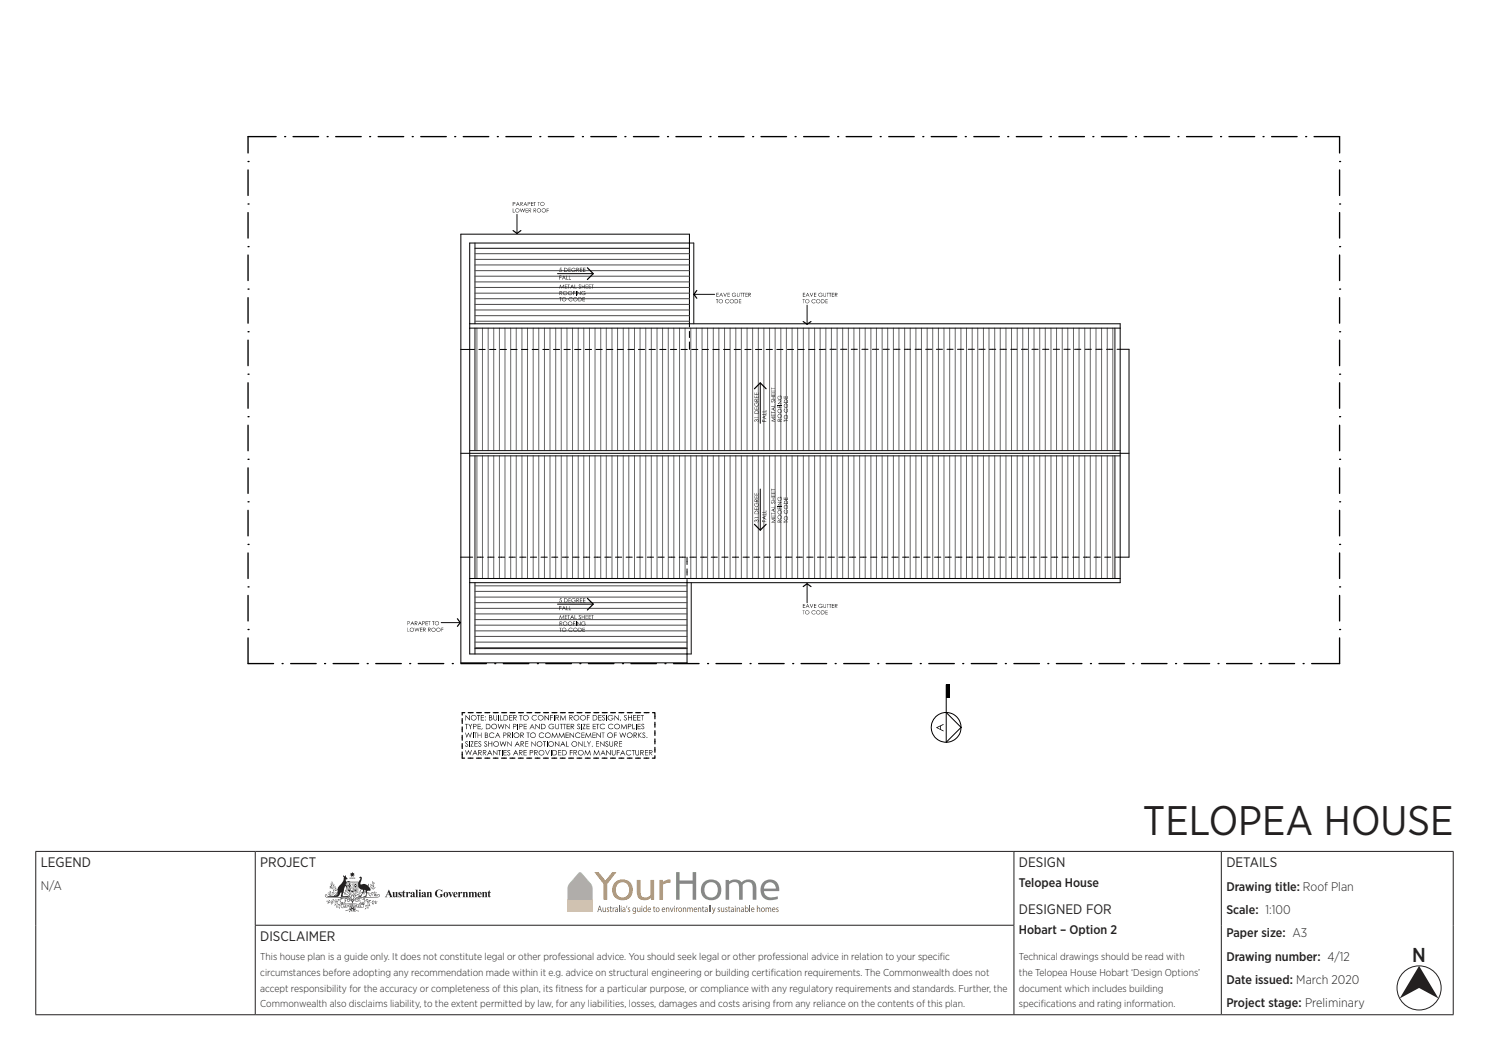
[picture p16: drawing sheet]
<svg xmlns="http://www.w3.org/2000/svg" width="420mm" height="297mm" viewBox="0 0 420 297" stroke-linecap="round" stroke-linejoin="round" font-family="sans-serif">
<defs><g id="words">
<text font-size="11.6" fill="#231f20" x="322.4" y="235.6">TELOPEA HOUSE</text>
<text font-size="5.7" fill="#231f20" x="398.3" y="271.5">N</text>
<g font-size="3.9" fill="#231f20">
<text x="11.5" y="244.7">LEGEND</text>
<text x="73.4" y="244.7">PROJECT</text>
<text x="287.4" y="244.7">DESIGN</text>
<text x="345.9" y="244.7">DETAILS</text>
<text x="287.4" y="257.9">DESIGNED FOR</text>
<text x="73.4" y="265.5">DISCLAIMER</text>
</g>
<g font-size="3.5" fill="#231f20">
<text x="11.5" y="250.9">N/A</text>
<text x="287.4" y="250.2">Telopea House</text>
<text x="345.9" y="251.2">Drawing title: Roof Plan</text>
<text x="345.9" y="257.8">Scale: 1:100</text>
<text x="287.4" y="263.5">Hobart – Option 2</text>
<text x="345.9" y="264.4">Paper size: A3</text>
<text x="345.9" y="271">Drawing number: 4/12</text>
<text x="345.9" y="277.6">Date issued: March 2020</text>
<text x="345.9" y="284.1">Project stage: Preliminary</text>
</g>
<g font-size="2.8" fill="#231f20">
<text x="73.4" y="270.9">This house plan is a guide only. It does not constitute legal or other professional advice. You should seek legal or other professional advice in relation to your specif</text>
<text x="73.4" y="275.3">circumstances before adopting any recommendation made within it e.g. advice on structural engineering or building certif</text>
<text x="217.4" y="275.3">ication requirements. The Commonwealth does not</text>
<text x="265.1" y="270.9">ic</text>
<text x="287.4" y="270.9">Technical drawings should be read with</text>
<text x="287.4" y="275.3">the Telopea House Hobart ‘Design Options’</text>
<text x="73.4" y="279.7">accept responsibility for the accuracy or completeness of this plan, its f</text>
<text x="156.7" y="279.7">itness for a particular purpose, or compliance with any regulatory requirements and standards. Further, the</text>
<text x="287.4" y="279.7">document which includes building</text>
<text x="73.4" y="284.1">Commonwealth also disclaims liability, to the extent permitted by law, for any liabilities, losses, damages and costs arising from any reliance on the contents of this plan.</text>
<text x="287.4" y="284.1">specif</text>
<text x="293.6" y="284.1">ications and rating information.</text>
</g>
</g></defs>
<g fill="#231f20">
<path d="M109.7 250.9l1.1 2.2h-1l.2-.2-.1-.4h-.8l-.1 .4 .3 .2h-.7zM109.5 251.6l-.3 .7h.6z" fill-rule="evenodd"/>
<path d="M115.9 251.8a.59 .59 0 0 1 .6-.3 .59 .59 0 0 1 .4 .6l.1 .7 .1 .1a.33 .33 0 0 1-.3 .2 .33 .33 0 0 1-.3-.3l-.2 .2a.35 .35 0 0 1-.5-.1 .35 .35 0 0 1 .2-.5l.5-.3-.1-.4-.3 .1 .1 .3a.23 .23 0 0 1-.4 0 .23 .23 0 0 1 .1-.3zM116.3 252.4l-.1 .2 .1 .2 .2-.1v-.5z" fill-rule="evenodd"/>
<path d="M118.2 251.1a.25 .25 0 0 1 .5 0 .25 .25 0 0 1-.5 0zM118 251.6h.6l.1 1.3 .1 .2h-.8l.2-.3z" fill-rule="evenodd"/>
<path d="M119 251.8a.59 .59 0 0 1 .7-.3 .59 .59 0 0 1 .4 .6v.7l.2 .1a.33 .33 0 0 1-.3 .2 .33 .33 0 0 1-.3-.3l-.2 .2a.35 .35 0 0 1-.6-.1 .35 .35 0 0 1 .3-.5l.5-.3-.1-.4-.3 .1v.3a.23 .23 0 0 1-.3 0 .23 .23 0 0 1 0-.3zM119.5 252.4l-.2 .2 .2 .2 .2-.1v-.5z" fill-rule="evenodd"/>
<path d="M125 252.3a.75 .75 0 0 1 1.5 0 .75 .75 0 0 1-1.5 0zM125.6 251.7l-.1 .6a.41 .41 0 0 0 0 .4 .41 .41 0 0 0 .4 .3l.1-.3a.61 .61 0 0 0-.3-1z" fill-rule="evenodd"/>
<path d="M128 251.8a.58 .58 0 0 1 .7-.2 .58 .58 0 0 1 .3 .7h-.7a.41 .41 0 0 0 .2 .5 .41 .41 0 0 0 .5-.2 .66 .66 0 0 1-1 .4 .66 .66 0 0 1-.1-1.1zM128.4 251.7l-.2 .5h.5l-.1-.4z" fill-rule="evenodd"/>
<path d="M134.9 251.8a.58 .58 0 0 1 .7-.2 .58 .58 0 0 1 .3 .7h-.8a.41 .41 0 0 0 .2 .5 .41 .41 0 0 0 .5-.2 .66 .66 0 0 1-.9 .4 .66 .66 0 0 1-.1-1.1zM135.2 251.7l-.1 .5h.4l-.1-.4z" fill-rule="evenodd"/>
</g>
<g fill="#231f20">
<path d="M110.7 251.6h.6l.1 1.3 .2-.2-.1-1.1h.6l.1 1.5h-.6v-.2a.45 .45 0 0 1-.5 .2 .45 .45 0 0 1-.3-.6z"/>
<path d="M112.5 251.7l.7-.1 .1 .5-.4-.4-.2 .2a.63 .63 0 0 1 .6 .5 .63 .63 0 0 1-.3 .7h-.6v-.5l.4 .4 .2-.3a.71 .71 0 0 1-.5-1z"/>
<path d="M114 251.1v.5h.4l-.4 .2v1l.3-.1a.38 .38 0 0 1-.5 .4 .38 .38 0 0 1-.2-.6v-.7l-.2-.1z"/>
<path d="M114.5 251.6h.6v.3l.2-.3a.23 .23 0 0 1 .4 .1 .23 .23 0 0 1-.1 .3 .23 .23 0 0 1-.4-.1l-.1 .8 .2 .4h-.8l.1-.4z"/>
<path d="M117.2 251h.6v1.9l.1 .2h-.7l.1-.3v-1.7z"/>
<path d="M120.3 251.6h.6v.2a.45 .45 0 0 1 .6-.2 .45 .45 0 0 1 .2 .6l.2 .9h-.7v-1.3l-.3 .2 .2 1.1h-.8l.2-.4z"/>
<path d="M123 251.2a1.56 1.56 0 0 1 1.6-.1l.1-.2v.7a.8 .8 0 0 0-1-.5 .8 .8 0 0 0-.5 1.1 .69 .69 0 0 0 1 .7v-.6l-.2-.1h1l-.2 .1-.1 .6a1.21 1.21 0 0 1-1.6 0 1.21 1.21 0 0 1-.1-1.7z"/>
<path d="M126.4 251.6h.8l-.2 .2 .3 .7 .3-.7-.2-.2h.5l-.7 1.5z"/>
<path d="M129.1 251.6h.6v.3l.3-.3a.23 .23 0 0 1 .3 .1 .23 .23 0 0 1-.1 .3 .23 .23 0 0 1-.3-.1l-.2 .8 .2 .4h-.8l.2-.4z"/>
<path d="M130.5 251.6h.6v.2a.45 .45 0 0 1 .6-.2 .45 .45 0 0 1 .2 .6l.1 .9h-.7v-1.3l-.2 .2 .1 1.1h-.7l.1-.4z"/>
<path d="M132.2 251.6h.5v.2a.46 .46 0 0 1 .9 0 .47 .47 0 0 1 .6-.2 .47 .47 0 0 1 .2 .5l.2 1h-.7l.1-.4-.1-.9-.3 .2 .2 1.1h-.8l.2-.4-.2-.9-.3 .2 .2 1.1h-.7l.1-.4z"/>
<path d="M135.9 251.6h.6v.2a.45 .45 0 0 1 .6-.2 .45 .45 0 0 1 .3 .6l.1 .9h-.7v-1.3l-.3 .2 .2 1.1h-.8l.2-.4z"/>
<path d="M138.1 251.1v.5h.4l-.4 .2v1l.3-.1a.38 .38 0 0 1-.5 .4 .38 .38 0 0 1-.2-.6v-.7l-.2-.1z"/>
<path d="M98.1 250.7l.3 .4 .4-.4-.1 .8-.3 .1v-.3h-.2z"/>
<path d="M105.1 248.5l.1 .7z"/>
<path d="M93.6 248.6l.2 .6z"/>
<path d="M105.4 248.8l.1 .2z"/>
<path d="M105 249.2l.1 .1z"/>
<path d="M93.8 249.2l.1 .2z"/>
<path d="M93.5 249.3h.2z"/>
<path d="M103.9 249.2l.1 .7z"/>
<path d="M104.6 249.3l.1 .7z"/>
<path d="M105.2 249.3l.1 .2z"/>
<path d="M93.8 249.5l.1 .1z"/>
<path d="M105.2 249.7l.3-.2-.5 .5z"/>
<path d="M93.3 249.6l.5 .4z"/>
<path d="M105.5 249.8l-.1 .4-.3 .1z"/>
<path d="M104.4 249.9l.2 .1z"/>
<path d="M93 250l.6 .2z"/>
<path d="M92.9 250.5l1.2-.2 .1-1-.1 .9 1.1 .7 .5-1a2.25 2.25 0 0 0 1.1-3l.5 .3 .2-.3v.4l.5 .6a.5 .5 0 0 0-.4 .3 .5 .5 0 0 0 .1 .6l.5-.3 .7 .2-1.1 .1-.3 .7 .4 .6-.1 .5-.1-.4a.35 .35 0 0 0-.5-.1 .35 .35 0 0 0-.1 .4l-.4 2v.2h.5a.88 .88 0 0 1 1.2 .3l-2.2-.1 .1-1.2-.3 .1a1.4 1.4 0 0 1-1 1.2l-2.7-.1 1.6-.2a.8 .8 0 0 0 1.1-.4l.1 .1 .1-.5-.6 .6-.4 .1 1-.8-1.7 .3 1.2-.4a.52 .52 0 0 0 .6-.5 .52 .52 0 0 0-.7-.5 .52 .52 0 0 0-.3 .7l-.1 .2a.54 .54 0 0 1-.1-.6 .54 .54 0 0 1 .5-.3 1.73 1.73 0 0 0-1.7-.2z"/>
<path d="M98 249l.1 2.5 1.3 .8 1.2-.8 .1-2.5zM98.7 249h.2v.6h-.2zM98.8 249.7l.1 .1zM98.1 250h.3v.5h-.3zM98.1 249.7l.1 .2zM98.5 250.3l.1 .1zM98.3 249.7l.4 .2h-.3zM98.5 249.2l.1 .1zM98.1 249h.3v.6h-.3zM98.1 250.6h.8v1.4l-.8-.6zM98.7 250h.2v.5h-.2zM99 250.6h.8v1.4l-.4 .2-.4-.2zM99 249h.8v1.5h-.8zM99.8 250.6h.9l-.1 .8-.8 .6zM99.8 249h.9v1.5h-.9z"/>
<circle cx="97.2" cy="252.1" r=".08"/>
<circle cx="101.8" cy="251.6" r=".08"/>
<circle cx="101.4" cy="251.8" r=".08"/>
<circle cx="97.1" cy="252.3" r=".08"/>
<circle cx="97.4" cy="252.3" r=".09"/>
<circle cx="93.4" cy="249.1" r=".09"/>
<circle cx="105.7" cy="249.2" r=".09"/>
<circle cx="105.4" cy="249.2" r=".09"/>
<circle cx="93.4" cy="249.4" r=".09"/>
<circle cx="93.6" cy="249.6" r=".09"/>
</g>
<g fill="#231f20">
<path d="M94.6 250l.1 .1z"/>
<path d="M94.3 250.1l.1 .1z"/>
</g>
<g fill="#231f20">
<path d="M104.5 250.2l.2 .1z"/>
<path d="M104.8 250.2l.1 .1z"/>
<path d="M93.1 250.2h.1z"/>
<path d="M94.6 250.3h.2z"/>
<path d="M105.8 250.4h.2z"/>
<path d="M93.8 250.5h.2z"/>
<path d="M105.2 250.5h.2z"/>
<path d="M93.4 250.6l.2 .1z"/>
<path d="M104.9 250.7l.6 .1z"/>
<path d="M93.7 250.7l.1 .1z"/>
<path d="M94.1 250.7l.1 .1z"/>
<path d="M99.1 251.1l.5 .3-.1-.5 .1 .1a.46 .46 0 0 1 .1 .5 .46 .46 0 0 1-.5 .2z"/>
<path d="M97.5 250.9v.7z"/>
<path d="M101.6 250.9v.6z"/>
<path d="M94.6 251.1h.4l-.6 .2z"/>
<path d="M93 251.3l.4 .5-.3-.1z"/>
<path d="M101.3 251.4l.1 .1z"/>
<path d="M101.2 247.6l.6-.3a1.41 1.41 0 0 1-.1 1.7v.4a1.86 1.86 0 0 1 2.7 1.8l-.1 .1a.64 .64 0 0 0-.8 .1 .64 .64 0 0 0-.1 .7l-.1 .8h-.9a1.04 1.04 0 0 0 .8-.8 1.04 1.04 0 0 0-.4-1.1l-.7 1.3a.73 .73 0 0 1-.4 .7 .73 .73 0 0 1-.8-.1 1.58 1.58 0 0 0 1.3-2l-.8-.3-.4-.5v-1.2l.7-1.2z"/>
<path d="M105.5 251.6l.3-.1-.6 .5z"/>
<path d="M92.7 251.7l.1 .1z"/>
<path d="M93.6 251.7l.6 .1z"/>
<path d="M97.4 251.7l.1 .1z"/>
<path d="M102.5 251.9h.2z"/>
<path d="M93.3 251.9v.1z"/>
<path d="M92.8 251.9l.1 .2z"/>
<path d="M102.8 251.9l.2 .1z"/>
<path d="M105.6 252h.1z"/>
<path d="M106 252h.1z"/>
<path d="M103.7 252.1h.1z"/>
<path d="M102.4 252.1l.1 .1z"/>
<path d="M104.2 252.1l.1 .1z"/>
<path d="M105.5 252.2h.7z"/>
<path d="M92.6 252.3l.6-.1z"/>
<path d="M104.7 252.2l.1 .1z"/>
<path d="M93.9 252.2h.2z"/>
<path d="M93 252.5l.4-.2-.5 .4z"/>
<path d="M104.8 252.4l.1 .1z"/>
<path d="M105.5 252.4l.5 .1-.1 .3z"/>
<path d="M106.1 252.4l.2 .1z"/>
<path d="M104.1 252.4l.5 .5z"/>
<path d="M93.5 252.5h.1z"/>
<path d="M105 252.6h.1z"/>
<path d="M102.4 253.5l.6-.2z"/>
<path d="M95.9 253.5l.2 .1z"/>
<path d="M102.8 253.6h.1z"/>
<path d="M103.2 253.8l.7-.2z"/>
<path d="M94.6 253.7l.1 .1z"/>
<path d="M92.7 253.8l.5 .5z"/>
<path d="M104 254.1l.7-.2z"/>
<path d="M103.7 253.9l.2 .1z"/>
<path d="M93.4 253.9l.6 .4z"/>
<path d="M105.1 254.1l.3-.2-.5 .5z"/>
<path d="M105.8 254.1l.2-.1-.4 .5z"/>
<path d="M92.4 254.1l.1 .1z"/>
<path d="M92.6 254.2h.2z"/>
<path d="M106.3 254.2l.1 .1z"/>
<path d="M105.4 254.2l.2 .1z"/>
<path d="M106 254.2l.1 .2z"/>
<path d="M92.2 254.3l.2 .1z"/>
<path d="M105.2 254.4l.1 .1z"/>
<path d="M105.6 254.7l.4-.3 .2 .5z"/>
<path d="M103.9 254.5l.2 .1z"/>
<path d="M93.3 254.6l.1 .1z"/>
<path d="M93.6 254.8l.2-.2-.4 .5z"/>
<path d="M103.8 254.6l.2 .2z"/>
<path d="M104.1 254.7l.2 .1z"/>
<path d="M94.4 254.7l.2 .1z"/>
<path d="M94.8 254.7h.1z"/>
<path d="M104.9 254.7l.5 .4z"/>
<path d="M95.2 254.9l.1 .1z"/>
<path d="M104 255l.4 .6z"/>
<path d="M95.3 255.1l.7-.1z"/>
<path d="M94.4 255.2l.5-.2-.6 .4z"/>
<path d="M103 255.3h.6z"/>
<path d="M103.7 255.4l.2 .2z"/>
<path d="M104 255.5l.1 .1z"/>
<path d="M94.9 255.6v.2z"/>
<path d="M95 255.9l.3-.3-.4 .4z"/>
<path d="M95.5 255.7l.3 .6z"/>
<path d="M103.3 255.7l.1 .1z"/>
<path d="M103.7 255.8l.3 .4z"/>
<path d="M103.5 256l.1 .1z"/>
<path d="M103.1 256.1h.2l-.4 .4z"/>
<path d="M103.5 256.3h.2z"/>
<path d="M99.3 249.6l.2 .1z"/>
<path d="M99.1 249.9l.2 .1z"/>
<path d="M99.5 249.9l.1 .1z"/>
<path d="M99.2 250.2h.2v.2z"/>
<path d="M98.8 246.2l.4 .1 .2-.4 .1 .4 .5-.1-.2 .4 .3 .2-.4 .1v.5l-.3-.3-.4 .3 .1-.5-.5-.1 .4-.2z"/>
<path d="M97.2 255.3l.3-.1 .2 .5 .1-.2-.2-.3 .2-.1v.6l-.3 .1z"/>
<path d="M97.9 255.2l.4-.2v.2h-.3l.4 .4-.4 .1v-.2h.3z"/>
<path d="M98.4 255h.6v.1l-.2-.1 .1 .5-.3 .1v-.6l-.2 .2z"/>
<path d="M100.5 255.1h.3l-.1 .5h.3v.1l-.6-.1z"/>
<path d="M101.1 255.2l.3 .1-.1 .5-.3-.1z"/>
<path d="M99.9 250.9l.1 .1 .2-.2 .3 .3-.1-.2 .2-.1-.1 .1v.5l-.3 .1v-.2l-.3 .2 .1-.3z"/>
<path d="M91.7 252.4v.4l.5 .4h5.7l.5 .1 .2 .3-.6-.3-1.3 .1-.7-.2-.2 .1 .7 .2-.7 .3-.6-.2 .5 .2a1.14 1.14 0 0 1-1.7-.1h-.2l1.1 .5-1.9 .2-.7 .4h.3a.59 .59 0 0 1 1-.2l.9-.2 .1 .2v-.2l.7-.2-.1 1.1a1.07 1.07 0 0 1 .8-1.5l-.1 .8 .1-.5a1.43 1.43 0 0 1 1.4-.7l-.3 .6-.2 1.1 .3-.4 .5 .1a.71 .71 0 0 1-.6-.7 .71 .71 0 0 1 .5-.7l-.2 .5 .1 .5v-.6a.58 .58 0 0 1 .6-.3 .58 .58 0 0 1 .5 .5l-.6 .1v-.3l.4-.1-.5-.1a.47 .47 0 0 0 .3 .7 .47 .47 0 0 0 .6-.4l.7 .9 .6-.9a.46 .46 0 0 0 .5 .4 .46 .46 0 0 0 .3-.6l-.4 .2h.4a.34 .34 0 0 1-.4 .3 .34 .34 0 0 1-.1-.6 .59 .59 0 0 1 .8 .1 .59 .59 0 0 1 0 .7l.2-.3-.3-.6a.8 .8 0 0 1 .5 .7 .8 .8 0 0 1-.4 .7l.4-.2v.2l.1-.3 .3 .5-.7-1.6h.2a1.46 1.46 0 0 1 1.5 1l-.3-.7a1.17 1.17 0 0 1 .8 1.9l.3-.6-.1-.6 .2-.1-.4-.2 1.8 .4-1.7-.5a4.7 4.7 0 0 0-3.3-.6l.6-.3 5.8-.1a.42 .42 0 0 0 .4-.5 .42 .42 0 0 0-.5-.3l-.1 .4 .2-.4 .3 .3-.3 .4h-3.9a3.2 3.2 0 0 0-2.7 .5l-.4 .6a1.56 1.56 0 0 1 2-1.6l-.8-.1a2.79 2.79 0 0 1 2.8-.4l-.1-.2 1.7 .5-.6-.3 .5-.4h-.1a1.81 1.81 0 0 1-1.9 0h-.5l1.8-.8 .3-.4-.3 .3-3.3 1.3-1 .7v-.5l-.1 .7-.5 .9 .2-1.4-.3 1.1a.69 .69 0 0 1-.4-1l-.2 .4 .4 .9-.7-1.1v-.5l-.2 .4-1.5-.9 .4 .3a3.1 3.1 0 0 1 1.9 2.1l-.6-.8-.5-.3h-5.8l-.4-.1-.1-.3 .2-.2 .2 .3v-.4zM99.4 253.8v.5z"/>
<path d="M98.6 247.6l1.6 .1-1.5 .1zM98.9 247.6l.3 .1zM99.5 247.6l.2 .1zM100.1 247.6v.2z"/>
<path d="M100 249.2h.5v1.2h-.5zM100.1 249.7v.2h.3v-.2zM100.2 249.7l.2 .1z"/>
<path d="M99.1 255h.5l.2 .5-.4-.2v.2h-.3zM99.3 255l.2 .2z"/>
<path d="M100.1 255l.3 .6h-.3v-.2l-.4 .1zM100 255.2l-.1 .2h.2z"/>
<path d="M101.7 255.3l.3 .6-.5-.2-.2 .1zM101.6 255.5l-.1 .2h.2z"/>
<path d="M99.2 249.2v.3h.3v-.3zM99.2 249.3h.3z"/>
<path d="M97.7 248.7l.1 3 1.6 1 1.5-1 .1-3zM97.8 248.8h3.1l-.1 2.8-1.4 .9-1.4-.8-.2-.4z"/>
<path d="M96.9 255.4l.4 .5-.5-.1-.1 .1zM96.9 255.5l-.1 .2h.2z"/>
<path d="M96.2 254.5v1h-.7l.7 .1 .1 .4 .4 .1 2-.3-.2 .4 .2 .2-1.3 .4 .1 .2 1.3-.4-.4 .6 .2 .1 .7-1-.3 .4a.47 .47 0 0 0 .3 .5 .47 .47 0 0 0 .6-.2l.4 .2-.3-.6 1.1 .5 .2-.2-1.2-.5 .2-.4-.4-.2h.4a2.9 2.9 0 0 0 2.2 .1l.1-.2a.83 .83 0 0 0-.3-1.3l-.3 .3v.4a10.3 10.3 0 0 0-5.2 0v-.5zM97.6 256.8l.6-.1zM100.6 256.8l.6 .1zM96.3 254.5l.4 .1-.1 .2 .1-.2a.26 .26 0 0 0-.4 0 .26 .26 0 0 0 0 .4zM96.4 254.9l.2 .2zM96.4 254.6l.1 .2zM98.8 255.8h.2l-.3 .3 .2 .3-.3-.1zM98.4 256.6l.4-.1zM98.9 256.6l-.3 .5zM98.7 256h.4l-.1 .2zM99.2 256l-.1 .2zM99 255.8h.2zM99.3 255.7l.2 .2-.1 .2zM99.6 255.8h.2zM99.1 256.7a.3 .3 0 0 1 .6 0 .3 .3 0 0 1-.6 0zM99.3 256.4l-.2 .4zM99.1 256.9l.7 .1zM99.8 256.5l.3 .6zM100 256.5l.3 .1zM100.2 256v.3l-.3 .1zM99.7 256.1a.2 .2 0 0 1 .4 0 .2 .2 0 0 1-.4 0zM96.2 255.1l.3 .1a13.9 13.9 0 0 1 5.8 0l.3-.1-.2 .7a4.2 4.2 0 0 1-2.7-.2l-2.1 .3a.77 .77 0 0 1-.8 .2 .77 .77 0 0 1-.5-.7zM102.1 255h.3zM102.4 254.7l-.1 .2zM102.1 254.6a.31 .31 0 0 1 .5-.1 .31 .31 0 0 1-.1 .5l.1-.3-.3-.1-.1 .3z"/>
<circle cx="94.5" cy="250.3" r=".08"/>
<circle cx="105.6" cy="250.3" r=".09"/>
<circle cx="93.7" cy="250.5" r=".09"/>
<circle cx="105.7" cy="250.6" r=".1"/>
<circle cx="93" cy="251.8" r=".09"/>
<circle cx="105.9" cy="251.8" r=".09"/>
<circle cx="106.2" cy="251.8" r=".1"/>
<circle cx="92.5" cy="251.9" r=".09"/>
<circle cx="93.1" cy="252" r=".08"/>
<circle cx="102.7" cy="252.2" r=".08"/>
<circle cx="94.6" cy="252.2" r=".09"/>
<circle cx="104" cy="252.2" r=".09"/>
<circle cx="93.6" cy="252.3" r=".09"/>
<circle cx="105.1" cy="252.4" r=".08"/>
<circle cx="93.8" cy="252.4" r=".09"/>
<circle cx="106.2" cy="252.7" r=".1"/>
<circle cx="94.9" cy="253.8" r=".07"/>
<circle cx="94.8" cy="254" r=".09"/>
<circle cx="92.2" cy="254.2" r=".09"/>
<circle cx="93.5" cy="254.2" r=".08"/>
<circle cx="94.9" cy="254.5" r=".08"/>
<circle cx="106.3" cy="254.5" r=".09"/>
<circle cx="105.4" cy="254.8" r=".1"/>
<circle cx="103.9" cy="255.3" r=".09"/>
<circle cx="94.8" cy="255.4" r=".09"/>
<circle cx="95.1" cy="255.4" r=".09"/>
<circle cx="103.1" cy="255.7" r=".09"/>
<circle cx="101.2" cy="251.6" r=".08"/>
<circle cx="97.2" cy="251.7" r=".09"/>
<circle cx="92.6" cy="254.4" r=".09"/>
</g>
<g fill="#7a5b4b">
<path d="M170 256h.2v.9l.2 .2 .3-.2v-.9h.2v1.2l-.2-.2-.4 .3-.3-.3z"/>
<path d="M171.3 256h.5l-.4 .3a.48 .48 0 0 1 .4 .5 .48 .48 0 0 1-.5 .4l-.1-.2 .2 .1 .3-.2-.5-.4z"/>
<path d="M172.1 255.7l.2-.1v.4h.3v.1h-.3l.2 1.2-.4-.3v-.9h-.1z"/>
<path d="M172.8 256l.2 .2 .4-.3-.4 .6v.7h-.2z"/>
<path d="M174.6 255.4h.2v1.8h-.2z"/>
<path d="M176.7 255.5l.3-.1-.4 .7z"/>
<path d="M177.3 256h.4l-.4 .3a.48 .48 0 0 1 .4 .5 .48 .48 0 0 1-.5 .4l-.1-.2 .3 .1 .2-.2-.5-.4z"/>
<path d="M179.7 256h.2v.9l.3 .2 .2-.2v-.9h.2l.1 1.2-.2-.2-.4 .3-.3-.3z"/>
<path d="M184.4 255.7l.1-.1v.4h.3v.1h-.3l.3 1.2-.4-.3v-.9h-.2z"/>
<path d="M187.8 256l.2 .2 .4-.3 .3 .2 .1 1.1h-.2v-.9l-.3-.2-.2 .3-.1 .8h-.2z"/>
<path d="M189 256h.2l.3 1 .3-1h.2l-.4 1.2h-.2z"/>
<path d="M190.7 256l.2 .2 .3-.3-.3 .6v.7h-.2z"/>
<path d="M192.6 256l.2 .2 .4-.3 .3 .2 .1 1.1h-.2l-.1-.9-.2-.2-.3 .3v.8h-.2z"/>
<path d="M193.9 256l.1 .2a.35 .35 0 0 1 .4-.3 .35 .35 0 0 1 .3 .3l.4-.3 .3 .3v1h-.2v-.9l-.2-.2-.2 .2-.1 .9h-.1l-.1-.9-.2-.2-.2 .3v.8h-.2z"/>
<path d="M196.9 256l.1 .2 .4-.3 .3 .2 .1 1.1h-.2v-.9l-.3-.2-.2 .3v.8h-.2z"/>
<path d="M198.1 255.7l.2-.1v.4h.3v.1h-.3l.2 1.2-.3-.3-.1-.9h-.1z"/>
<path d="M199.9 255.4h.2v1.8h-.2z"/>
<path d="M200.4 255.4h.2v1.8h-.2z"/>
<path d="M200.8 256h.2l.3 1 .3-1h.3l-.6 1.5-.4 .3 .3-.6z"/>
<path d="M202.6 256h.5l-.5 .3a.48 .48 0 0 1 .5 .5 .48 .48 0 0 1-.6 .4l-.1-.2 .3 .1 .2-.2-.4-.4z"/>
<path d="M203.3 256h.2l.1 .9 .2 .2 .3-.2v-.9h.2v1.2l-.2-.2-.4 .3-.3-.3z"/>
<path d="M204.7 256h.5l-.5 .3a.48 .48 0 0 1 .5 .5 .48 .48 0 0 1-.6 .4v-.2l.2 .1 .2-.2-.4-.4z"/>
<path d="M205.5 255.7l.2-.1v.4h.3v.1h-.3l.2 1.2-.4-.3v-.9h-.2z"/>
<path d="M207.8 256l.2 .2 .4-.3 .3 .2v1.1h-.2v-.9l-.2-.2-.3 .3v.8h-.2z"/>
<path d="M211.4 255.4h.2v1.8h-.2z"/>
<path d="M213.5 255.4h.2v.8l.3-.3 .4 .2v1.1h-.2v-.9l-.2-.2-.3 .3v.8h-.2z"/>
<path d="M216 256l.1 .2a.35 .35 0 0 1 .4-.3 .35 .35 0 0 1 .3 .3l.4-.3 .3 .3v1h-.2v-.9l-.2-.2-.2 .2-.1 .9h-.1l-.1-.9-.2-.2-.2 .3v.8h-.2z"/>
<path d="M219.1 256h.5l-.5 .3a.48 .48 0 0 1 .5 .5 .48 .48 0 0 1-.6 .4l-.1-.2 .3 .1 .2-.2-.4-.4z"/>
<path d="M169.1 255.7l-.2 .8h.5zM169 255.5h.3l.5 1.7h-.2l-.2-.5h-.5l-.2 .5h-.2z"/>
<path d="M173.6 256.8a.3 .3 0 0 0 .6 0 .3 .3 0 0 0-.6 0zM173.5 256.1l.4-.2 .4 .3v1l-.2-.1a.38 .38 0 0 1-.6 0 .38 .38 0 0 1 .1-.6l.5-.2z"/>
<path d="M175.1 256h.2v1.2h-.2zM175.1 255.5l.2 .2z"/>
<path d="M175.7 256.8a.3 .3 0 0 0 .6 0 .3 .3 0 0 0-.6 0zM175.6 256.1l.4-.2 .4 .3v1l-.2-.1a.38 .38 0 0 1-.6 0 .38 .38 0 0 1 .1-.6l.5-.2z"/>
<path d="M178.7 256.2l-.1 .4 .1 .4a.41 .41 0 0 0 .5-.4 .41 .41 0 0 0-.5-.4zM178.5 256.1l.4-.2 .3 .3 .2-.2v1.1a.59 .59 0 0 1-.2 .6 .59 .59 0 0 1-.7 0v-.2l.5 .1 .2-.6-.3 .2a.67 .67 0 0 1-.4-1.1z"/>
<path d="M181 256h.2v1.2h-.2zM181 255.5l.1 .2z"/>
<path d="M181.7 256.2l-.1 .4 .1 .4a.42 .42 0 0 0 .5-.4 .42 .42 0 0 0-.5-.4zM182.2 255.4h.2v1.8l-.2-.2-.1 .1a.56 .56 0 0 1-.7-.5 .56 .56 0 0 1 .8-.5z"/>
<path d="M183 256.2l-.2 .3h.6l-.1-.3zM182.8 256.1l.4-.2 .2 .1 .2 .6h-.8l.2 .4h.5a.53 .53 0 0 1-.7 .1 .53 .53 0 0 1-.1-.7z"/>
<path d="M185.3 256.2l-.1 .4 .1 .4a.43 .43 0 0 0 .5-.4 .43 .43 0 0 0-.5-.4zM184.8 256.6a.6 .6 0 0 1 1.2 0 .6 .6 0 0 1-1.2 0z"/>
<path d="M187 256.2l-.2 .3h.6l-.1-.3zM186.8 256.1l.4-.2 .2 .1 .2 .6h-.8l.2 .4h.5a.53 .53 0 0 1-.7 .1 .53 .53 0 0 1-.1-.7z"/>
<path d="M190.2 256h.2v1.2h-.2zM190.2 255.5l.2 .2z"/>
<path d="M191.7 256.2l-.2 .4 .2 .4a.43 .43 0 0 0 .5-.4 .43 .43 0 0 0-.5-.4zM191.2 256.6a.6 .6 0 0 1 1.2 0 .6 .6 0 0 1-1.2 0z"/>
<path d="M196 256.2l-.1 .3h.5l-.1-.3zM195.8 256.1l.4-.2 .3 .1 .1 .6h-.7l.1 .4h.5a.53 .53 0 0 1-.7 .1 .53 .53 0 0 1-.1-.7z"/>
<path d="M198.9 256.8a.3 .3 0 0 0 .6 0 .3 .3 0 0 0-.6 0zM198.8 256.1l.4-.2 .4 .3v1l-.2-.1a.38 .38 0 0 1-.6 0 .38 .38 0 0 1 .1-.6l.5-.2z"/>
<path d="M206.3 256.8a.3 .3 0 0 0 .6 0 .3 .3 0 0 0-.6 0zM206.2 256.1l.4-.2 .4 .3v1l-.2-.1a.38 .38 0 0 1-.6 0 .38 .38 0 0 1 .1-.6l.5-.2z"/>
<path d="M207.3 256h.2v1.2h-.2zM207.3 255.5l.2 .2z"/>
<path d="M209.1 256.8a.3 .3 0 0 0 .6 0 .3 .3 0 0 0-.6 0zM209 256.1l.4-.2 .4 .3v1l-.2-.1a.38 .38 0 0 1-.6 0 .38 .38 0 0 1 .1-.6l.5-.2z"/>
<path d="M210.4 256.3l-.1 .1a.41 .41 0 0 0 .1 .5 .41 .41 0 0 0 .4 .1l.1-.6-.3-.3zM210.1 255.4h.2v.8l.1-.2a.58 .58 0 0 1 .8 .6 .58 .58 0 0 1-.8 .6l-.1-.2-.2 .2z"/>
<path d="M212.2 256.2l-.2 .3h.6l-.1-.3zM212 256.1l.4-.2 .2 .1 .2 .6h-.8l.2 .4h.5a.53 .53 0 0 1-.7 .1 .53 .53 0 0 1-.1-.7z"/>
<path d="M215 256.2l-.1 .4 .1 .4a.43 .43 0 0 0 .5-.4 .43 .43 0 0 0-.5-.4zM214.5 256.6a.6 .6 0 0 1 1.2 0 .6 .6 0 0 1-1.2 0z"/>
<path d="M218.1 256.2l-.1 .3h.5l-.1-.3zM217.9 256.1l.4-.2 .3 .1 .1 .6h-.7l.1 .4h.5a.53 .53 0 0 1-.7 .1 .53 .53 0 0 1-.1-.7z"/>
</g>
<path d="M160.1 253.8h7.1v3.5h-7.1z" fill="#e9bd84"/>
<path d="M163.1 246.2l.4-.2 .5 .2 3 3.5 .2 .9v3.2h-7.1v-3.2l.2-1z" fill="#a9bfa3"/>
<path d="M190.7 246v7.8h1v-4.5h3.7v4.5h1v-7.8h-1v2.3h-3.7v-2.3zM199.2 249.4a1.98 1.98 0 0 1 2.5-.2 1.98 1.98 0 0 1 .7 2.4 1.89 1.89 0 0 1-2.2 1.5 1.89 1.89 0 0 1-1.5-2.1zM198.4 248.9a2.96 2.96 0 0 0 .5 4.6 2.96 2.96 0 0 0 4.4-1.3 2.96 2.96 0 0 0-2.1-4.1h-.7a2.78 2.78 0 0 0-2.1 .8zM204.7 248.2v5.6h1v-4.3a1.55 1.55 0 0 1 1.9-.6 1.55 1.55 0 0 1 .9 1.8v3.1h1v-4.2a1.53 1.53 0 0 1 1.9-.8 1.53 1.53 0 0 1 .9 1.9v3.1h1.1v-3.1a2.37 2.37 0 0 0-1.5-2.5 2.37 2.37 0 0 0-2.7 .7 2.52 2.52 0 0 0-3.5-.3l-.1-.4zM216 249.4a1.66 1.66 0 0 1 1.9-.4 1.66 1.66 0 0 1 .9 1.6h-3.3zM215.1 249a2.98 2.98 0 0 0-.2 3.7 2.98 2.98 0 0 0 3.5 1.1l1-.2v-.8a2.85 2.85 0 0 1-3.8-.9l-.1-.6h4.3a2.67 2.67 0 0 0-1.4-3 2.67 2.67 0 0 0-3.3 .7z" fill="#7e967e"/>
<path d="M167.7 246l2.6 3.4v4.4h1v-4.5l2.6-3.3h-1.2l-1.9 2.4-2-2.4zM174.2 249.4a1.98 1.98 0 0 1 2.5-.2 1.98 1.98 0 0 1 .7 2.4 1.89 1.89 0 0 1-2.2 1.5 1.89 1.89 0 0 1-1.5-2.1zM173.4 248.9a2.96 2.96 0 0 0 .5 4.6 2.96 2.96 0 0 0 4.4-1.3 2.96 2.96 0 0 0-2.1-4.1h-.6a2.78 2.78 0 0 0-2.2 .8zM179.6 248.2a7.4 7.4 0 0 0 .5 5.1 2.7 2.7 0 0 0 3.5-.1l.1 .6h.8v-5.6h-1v4.3a1.57 1.57 0 0 1-2 .6 1.57 1.57 0 0 1-.8-1.9v-3zM186 248.2v5.6h1v-4.3l.9-.4 1.2-.1v-.9l-1.1 .1-1 .5v-.5z" fill="#e08f1f"/>
<path d="M10 240.1h400M10.1 240.2v45.9M72 240.2v20.7M286 240.2v20.7M344.5 240.2v45.9M409.9 240.2v45.9M71.9 261h214.2M72 261.1v25M286 261.1v25M10 286.2h400" fill="none" stroke="#231f20" stroke-width=".28"/>
<g fill="#000">
<path d="M144.6 57h.3a.36 .36 0 0 1 .5 .4 .36 .36 0 0 1-.6 .2l-.2 .5zM144.8 57.1v.4l.4-.1v-.3z" fill-rule="evenodd"/>
<path d="M144.6 58.8l.2 1 .4 .1h-.6z" fill-rule="evenodd"/>
<path d="M145.3 59.4a.6 .6 0 0 1 1.2 0 .6 .6 0 0 1-1.2 0zM145.4 59.4a.5 .5 0 0 0 1 0 .5 .5 0 0 0-1 0z" fill-rule="evenodd"/>
<path d="M146 57l.6 1.1-.3-.4h-.5l-.3 .4zM146 57.2l-.1 .4h.3z" fill-rule="evenodd"/>
<path d="M146.7 58.8l.3 .8 .4-.8 .3 .8 .4-.8-.4 1.1-.3-.8-.4 .8z" fill-rule="evenodd"/>
<path d="M146.8 57l.6 .1v.3l-.3 .2 .4 .5-.6-.5-.1 .5zM146.8 57.1v.4l.6-.1-.1-.3z" fill-rule="evenodd"/>
<path d="M148.2 57l.5 1.1-.3-.4h-.5l-.3 .4zM148.2 57.2l-.2 .4h.4z" fill-rule="evenodd"/>
<path d="M148.3 58.8h.6l-.5 .1v.3h.5l-.5 .2v.4l.5 .1h-.6z" fill-rule="evenodd"/>
<path d="M148.9 57h.3a.35 .35 0 0 1 .3 .5 .35 .35 0 0 1-.5 .1l-.1 .5zM149 57.1v.4l.4-.1v-.3z" fill-rule="evenodd"/>
<path d="M149.1 58.8l.7 .1v.3l-.4 .2 .4 .5-.5-.5-.2 .5zM149.2 58.9v.4l.5-.2-.1-.2z" fill-rule="evenodd"/>
<path d="M149.8 57h.6l-.5 .1v.3h.5l-.5 .1v.5l.5 .1h-.6z" fill-rule="evenodd"/>
<path d="M150.5 57h.7l-.3 .1v1l-.1-1z" fill-rule="evenodd"/>
<path d="M150.5 58.8l.7 .1v.3l-.4 .2 .4 .5-.5-.5-.2 .5zM150.6 58.9v.4l.5-.2-.2-.2z" fill-rule="evenodd"/>
<path d="M151.7 57h.6l-.3 .1v1l-.1-1z" fill-rule="evenodd"/>
<path d="M151.4 59.4a.6 .6 0 0 1 1.2 0 .6 .6 0 0 1-1.2 0zM151.5 59.4a.5 .5 0 0 0 1 0 .5 .5 0 0 0-1 0z" fill-rule="evenodd"/>
<path d="M152.4 57.5a.6 .6 0 0 1 1.2 0 .6 .6 0 0 1-1.2 0zM152.5 57.6a.5 .5 0 0 0 1 0 .5 .5 0 0 0-1 0z" fill-rule="evenodd"/>
<path d="M152.8 59.4a.6 .6 0 0 1 1.2 0 .6 .6 0 0 1-1.2 0zM152.9 59.4a.5 .5 0 0 0 1 0 .5 .5 0 0 0-1 0z" fill-rule="evenodd"/>
<path d="M154.2 58.8h.6l-.5 .1v.3h.5l-.5 .2v.5z" fill-rule="evenodd"/>
<path d="M157.8 77.7h.6l-.5 .2v.3h.5l-.5 .1v.6z" fill-rule="evenodd"/>
<path d="M158 75.5h.4l-.3 .2v.3a.38 .38 0 0 1 .4 .3 .38 .38 0 0 1-.4 .4 .38 .38 0 0 1-.4-.3h.1a.29 .29 0 0 0 .4 .1 .29 .29 0 0 0 .1-.4 .29 .29 0 0 0-.5 0z" fill-rule="evenodd"/>
<path d="M159 77.7l.6 1.2-.3-.4h-.5l-.3 .4zM159 78l-.1 .4h.3z" fill-rule="evenodd"/>
<path d="M159.1 75.5h.3a.58 .58 0 0 1 .7 .5 .58 .58 0 0 1-.6 .7h-.4zM159.2 75.7v.8a.5 .5 0 0 0 .8-.4 .5 .5 0 0 0-.8-.4z" fill-rule="evenodd"/>
<path d="M159.8 77.7l.1 1 .4 .2h-.5z" fill-rule="evenodd"/>
<path d="M160.3 75.5h.7l-.6 .2v.3h.6l-.6 .1v.4l.6 .2h-.7z" fill-rule="evenodd"/>
<path d="M160.5 77.7l.1 1 .5 .2h-.6z" fill-rule="evenodd"/>
<path d="M161.4 75.7v-.1a.46 .46 0 0 1 .8 .2l-.8-.1-.1 .3 .1 .5a.49 .49 0 0 0 .9-.2l-.4-.2h.5a.61 .61 0 0 1-.9 .6 .61 .61 0 0 1-.1-1z" fill-rule="evenodd"/>
<path d="M162.6 75.5l.5 .1a.31 .31 0 0 1 .2 .4 .31 .31 0 0 1-.4 .2l.5 .5-.6-.5-.2 .5zM162.7 75.7v.3l.5-.1-.1-.2z" fill-rule="evenodd"/>
<path d="M163.6 75.5h.6l-.5 .2v.3h.5l-.5 .1v.4l.5 .2h-.6z" fill-rule="evenodd"/>
<path d="M164.5 75.5h.6l-.5 .2v.3h.5l-.5 .1v.4l.5 .2h-.6z" fill-rule="evenodd"/>
<path d="M157.8 83.8h.6l-.3 .2v1l-.1-1z" fill-rule="evenodd"/>
<path d="M158 80.3l.5 .9 .5-.9 .1 1.1-.2-.8-.4 .8-.4-.8-.3 .8z" fill-rule="evenodd"/>
<path d="M157.8 82.1h.5a.31 .31 0 0 1 .3 .4 .31 .31 0 0 1-.4 .2l.4 .5-.5-.5-.3 .5zM158 82.2v.4l.5-.1-.1-.3z" fill-rule="evenodd"/>
<path d="M158.5 84.4a.6 .6 0 0 1 1.2 0 .6 .6 0 0 1-1.2 0zM158.6 84.4a.5 .5 0 0 0 1 0 .5 .5 0 0 0-1 0z" fill-rule="evenodd"/>
<path d="M159.3 80.3h.7l-.5 .1v.3h.5l-.5 .1v.5l.5 .1h-.7z" fill-rule="evenodd"/>
<path d="M158.8 82.7a.6 .6 0 0 1 1.2 0 .6 .6 0 0 1-1.2 0zM158.9 82.7a.5 .5 0 0 0 1 0 .5 .5 0 0 0-1 0z" fill-rule="evenodd"/>
<path d="M160.1 80.3h.6l-.2 .1v1l-.2-1z" fill-rule="evenodd"/>
<path d="M160.2 82.7a.6 .6 0 0 1 1.2 0 .6 .6 0 0 1-1.2 0zM160.3 82.7a.5 .5 0 0 0 1 0 .5 .5 0 0 0-1 0z" fill-rule="evenodd"/>
<path d="M161.4 80.3l.6 1.1-.4-.4h-.4l-.4 .4zM161.4 80.5l-.2 .4h.4z" fill-rule="evenodd"/>
<path d="M160.6 83.9l.6-.1 .3 .3-.6-.1a.49 .49 0 0 0-.3 .7 .49 .49 0 0 0 .8 0 .58 .58 0 0 1-.9 .1 .58 .58 0 0 1 .1-.9z" fill-rule="evenodd"/>
<path d="M161.7 82.1h.6l-.5 .1v.4h.5l-.5 .1v.5z" fill-rule="evenodd"/>
<path d="M162.1 80.3l.1 1 .5 .1h-.6z" fill-rule="evenodd"/>
<path d="M161.7 84.4a.61 .61 0 0 1 1.2 0 .61 .61 0 0 1-1.2 0zM161.8 84.4a.5 .5 0 0 0 1 0 .5 .5 0 0 0-1 0z" fill-rule="evenodd"/>
<path d="M162.8 82.1l.8 .9 .1-.9v1.1l-.8-.9-.1 .9z" fill-rule="evenodd"/>
<path d="M163.1 83.8h.3a.59 .59 0 0 1 .7 .5 .59 .59 0 0 1-.6 .7h-.4zM163.2 84v.8h.2a.49 .49 0 0 0 .6-.5 .49 .49 0 0 0-.8-.3z" fill-rule="evenodd"/>
<path d="M163.3 80.3l.6 .1h-.3a.24 .24 0 0 0-.2 .3 .24 .24 0 0 0 .3 .1l.1 .1a.29 .29 0 0 1-.1 .5 .29 .29 0 0 1-.4-.3 .26 .26 0 0 0 .3 .2 .26 .26 0 0 0 .2-.3 .26 .26 0 0 0-.4-.2z" fill-rule="evenodd"/>
<path d="M164.1 80.3l.1 .4h.6l.1-.4v1.1l-.1-.5h-.6l-.1 .5z" fill-rule="evenodd"/>
<path d="M164.3 83.8h.7l-.5 .2v.3h.5l-.5 .1v.4l.5 .2h-.7z" fill-rule="evenodd"/>
<path d="M164.1 82.3l.3-.2 .7 .2-.6-.1-.4 .2v.4l.3 .3 .6-.2-.3-.2h.5a.6 .6 0 0 1-.8 .5 .6 .6 0 0 1-.3-.9z" fill-rule="evenodd"/>
<path d="M165.2 80.3h.6l-.5 .1v.3h.5l-.5 .1v.5l.5 .1h-.6z" fill-rule="evenodd"/>
<path d="M166.1 80.3h.6l-.5 .1v.3h.5l-.5 .1v.5l.5 .1h-.6z" fill-rule="evenodd"/>
<path d="M166.8 80.3h.7l-.3 .1v1l-.1-1z" fill-rule="evenodd"/>
<path d="M202 84.4h.6l-.3 .1v1l-.1-1z" fill-rule="evenodd"/>
<path d="M202.1 82.6h.6l-.5 .1v.4h.5l-.5 .1v.4l.5 .1h-.6z" fill-rule="evenodd"/>
<path d="M202.7 85a.6 .6 0 0 1 1.2 0 .6 .6 0 0 1-1.2 0zM202.8 85a.5 .5 0 0 0 1 0 .5 .5 0 0 0-1 0z" fill-rule="evenodd"/>
<path d="M203.4 82.6l.5 1.1-.2-.4h-.6l-.3 .4zM203.4 82.8l-.2 .4h.4z" fill-rule="evenodd"/>
<path d="M204 82.6l.5 .8 .5-.8-.5 1.1z" fill-rule="evenodd"/>
<path d="M205.2 82.6h.7l-.6 .1v.4h.6l-.6 .1v.4l.6 .1h-.7z" fill-rule="evenodd"/>
<path d="M204.6 84.6a.52 .52 0 0 1 .5-.2 .52 .52 0 0 1 .5 .3l-.6-.2a.49 .49 0 0 0-.2 .8 .49 .49 0 0 0 .8 0 .53 .53 0 0 1-.7 .3 .53 .53 0 0 1-.4-.6z" fill-rule="evenodd"/>
<path d="M205.8 85a.6 .6 0 0 1 1.2 0 .6 .6 0 0 1-1.2 0zM205.9 85a.5 .5 0 0 0 1 0 .5 .5 0 0 0-1 0z" fill-rule="evenodd"/>
<path d="M207.3 84.4h.2a.56 .56 0 0 1 .7 .5 .56 .56 0 0 1-.6 .6h-.3zM207.3 84.5v.9a.48 .48 0 0 0 .8-.4 .48 .48 0 0 0-.8-.5z" fill-rule="evenodd"/>
<path d="M206.6 82.8l.4-.2 .6 .2-.8-.1-.2 .3 .1 .5a.49 .49 0 0 0 .8-.2l-.3-.1h.5a.6 .6 0 0 1-.8 .5 .6 .6 0 0 1-.3-.9z" fill-rule="evenodd"/>
<path d="M207.9 82.6l.1 .8a.28 .28 0 0 0 .3 .2 .28 .28 0 0 0 .2-.4l.1-.6v1h-.6z" fill-rule="evenodd"/>
<path d="M208.4 84.4h.7l-.6 .1v.4h.6l-.6 .1v.4l.6 .1h-.7z" fill-rule="evenodd"/>
<path d="M208.8 82.6h.6l-.2 .1v1l-.1-1z" fill-rule="evenodd"/>
<path d="M209.5 82.6h.6l-.3 .1v1l-.1-1z" fill-rule="evenodd"/>
<path d="M210.3 82.6h.6l-.6 .1v.4h.6l-.6 .1v.4l.6 .1h-.6z" fill-rule="evenodd"/>
<path d="M211.1 82.6l.7 .1v.4l-.4 .1 .4 .5-.5-.5-.2 .5zM211.2 82.7v.4l.5-.1-.1-.3z" fill-rule="evenodd"/>
<path d="M226.4 84.4h.6l-.3 .1v1l-.1-1z" fill-rule="evenodd"/>
<path d="M226.5 82.6h.6l-.5 .1v.4h.5l-.5 .1v.4l.5 .1h-.6z" fill-rule="evenodd"/>
<path d="M227.1 85a.6 .6 0 0 1 1.2 0 .6 .6 0 0 1-1.2 0zM227.2 85a.5 .5 0 0 0 1 0 .5 .5 0 0 0-1 0z" fill-rule="evenodd"/>
<path d="M227.8 82.6l.5 1.1-.3-.4h-.5l-.3 .4zM227.8 82.8l-.2 .4h.4z" fill-rule="evenodd"/>
<path d="M228.4 82.6l.5 .8 .5-.8-.5 1.1z" fill-rule="evenodd"/>
<path d="M229.6 82.6h.6l-.5 .1v.4h.5l-.5 .1v.4l.5 .1h-.6z" fill-rule="evenodd"/>
<path d="M229 84.6a.52 .52 0 0 1 .5-.2 .52 .52 0 0 1 .4 .3l-.5-.2a.49 .49 0 0 0-.2 .8 .49 .49 0 0 0 .7 0 .53 .53 0 0 1-.6 .3 .53 .53 0 0 1-.4-.6z" fill-rule="evenodd"/>
<path d="M230.2 85a.6 .6 0 0 1 1.2 0 .6 .6 0 0 1-1.2 0zM230.3 85a.5 .5 0 0 0 1 0 .5 .5 0 0 0-1 0z" fill-rule="evenodd"/>
<path d="M231.6 84.4h.2a.56 .56 0 0 1 .8 .5 .56 .56 0 0 1-.6 .6h-.4zM231.7 84.5v.9a.48 .48 0 0 0 .7-.4 .48 .48 0 0 0-.7-.5z" fill-rule="evenodd"/>
<path d="M231 82.8l.4-.2 .6 .2-.8-.1-.2 .3 .1 .5a.49 .49 0 0 0 .8-.2l-.3-.1h.5a.6 .6 0 0 1-.8 .5 .6 .6 0 0 1-.3-.9z" fill-rule="evenodd"/>
<path d="M232.3 82.6l.1 .8a.28 .28 0 0 0 .3 .2 .28 .28 0 0 0 .2-.4l.1-.6-.1 1h-.5z" fill-rule="evenodd"/>
<path d="M232.8 84.4h.7l-.6 .1v.4h.6l-.6 .1v.4l.6 .1h-.7z" fill-rule="evenodd"/>
<path d="M233.2 82.6h.6l-.3 .1v1v-1z" fill-rule="evenodd"/>
<path d="M233.8 82.6h.7l-.3 .1v1l-.1-1z" fill-rule="evenodd"/>
<path d="M234.6 82.6h.7l-.5 .1v.4h.5l-.5 .1v.4l.5 .1h-.7z" fill-rule="evenodd"/>
<path d="M235.5 82.6l.7 .1v.4l-.4 .1 .4 .5-.5-.5-.2 .5zM235.6 82.7v.4l.5-.1-.1-.3z" fill-rule="evenodd"/>
<path d="M212.8 114.9l.1 .5h.4v-.5l.1 .5h.5v-.5v.6h-1.1z" fill-rule="evenodd"/>
<path d="M212.9 112.6l.4-.1 .1 .4 .5-.4-.5 .5 .5 .3h-1.1zM213 112.7l-.1 .4h.4v-.4z" fill-rule="evenodd"/>
<path d="M212.8 111.6l.1 .6h.4v-.6l.1 .6h.5v-.6v.7h-1.1z" fill-rule="evenodd"/>
<path d="M212.8 110.7l.1 .6h.4v-.6l.1 .6h.5v-.6v.7h-1.1z" fill-rule="evenodd"/>
<path d="M213 113.5l.1 .9 .4 .2 .2-.2a.49 .49 0 0 0-.2-.8l-.1 .3v-.4a.62 .62 0 0 1 .5 .8 .62 .62 0 0 1-1 .2 .62 .62 0 0 1 .1-1z" fill-rule="evenodd"/>
<path d="M212.8 118.5l.9-.3 .3 .5-.4 .4 .3-.4a.25 .25 0 0 0-.3-.3 .25 .25 0 0 0-.2 .3l-.2-.2a.28 .28 0 0 0-.3 .2 .28 .28 0 0 0 .2 .3l-.3-.2z" fill-rule="evenodd"/>
<path d="M213 115.9l.3-.2a.54 .54 0 0 1 .6 .6v.4h-1.1zM213.1 116l-.2 .6h1a.51 .51 0 0 0-.2-.6 .51 .51 0 0 0-.6 0z" fill-rule="evenodd"/>
<path d="M215 118.4l.1 .4h.4l.1-.4v.4l.5 .2h-1.1z" fill-rule="evenodd"/>
<path d="M215 117.7l1.1-.6-.3 .3v.5l.3 .3zM215.3 117.7l.4 .2v-.4z" fill-rule="evenodd"/>
<path d="M215 116.8h1l.1-.4v.6z" fill-rule="evenodd"/>
<path d="M215 116.1h1l.1-.4v.6z" fill-rule="evenodd"/>
<path d="M217.5 116.7l.1 .6h.4v-.6l.1 .6h.5v-.6v.7h-1.1z" fill-rule="evenodd"/>
<path d="M217.5 115.4l1.1-.6-.3 .3v.5l.3 .3zM217.8 115.4l.4 .2v-.4z" fill-rule="evenodd"/>
<path d="M217.5 114.5h1.1v-.4v.5z" fill-rule="evenodd"/>
<path d="M217.5 111.8h1.1l-.5 .1v.6l.5 .2h-1.1l.5-.2v-.6z" fill-rule="evenodd"/>
<path d="M217.5 110.9l.1 .5h.4v-.5l.1 .5h.5v-.5v.7h-1.1z" fill-rule="evenodd"/>
<path d="M217.5 110l.1 .6h.4v-.6l.1 .6h.5v-.6v.7h-1.1z" fill-rule="evenodd"/>
<path d="M217.5 116l.1 .3 1 .1h-1l-.1 .2z" fill-rule="evenodd"/>
<path d="M217.5 109.3l.1 .3 1 .1h-1l-.1 .2z" fill-rule="evenodd"/>
<path d="M217.6 112.9l.1 .5 .3-.2a.31 .31 0 0 1 .3-.3 .31 .31 0 0 1 .3 .2 .31 .31 0 0 1-.2 .4 .24 .24 0 0 0 .2-.3 .24 .24 0 0 0-.3-.2 .24 .24 0 0 0-.2 .3l-.5 .2z" fill-rule="evenodd"/>
<path d="M217.5 117.8l1.1-.2-.8 .2 .8 .4-.8 .5 .8 .2-1.1-.1 .9-.6z" fill-rule="evenodd"/>
<path d="M219.5 118.2h.4l.1 .3 .5-.4-.5 .6 .5 .2h-1.1zM219.5 118.3v.5h.4l-.1-.5z" fill-rule="evenodd"/>
<path d="M219.4 117.4a.6 .6 0 0 1 1.2 0 .6 .6 0 0 1-1.2 0zM219.4 117.3a.5 .5 0 0 0 1 0 .5 .5 0 0 0-1 0z" fill-rule="evenodd"/>
<path d="M219.4 116a.6 .6 0 0 1 1.2 0 .6 .6 0 0 1-1.2 0zM219.4 115.9a.5 .5 0 0 0 1 0 .5 .5 0 0 0-1 0z" fill-rule="evenodd"/>
<path d="M219.4 114.5l.1 .5h.3l.2-.5v.5l.5 .1h-1.1z" fill-rule="evenodd"/>
<path d="M219.6 111.6l-.2 .7 .5 .4 .5-.5-.3-.5-.1 .4v-.5a.62 .62 0 0 1 .5 .8 .62 .62 0 0 1-1 .2 .62 .62 0 0 1 .1-1z" fill-rule="evenodd"/>
<path d="M219.4 113h1.1l-.9 .8 .9 .1h-1.1l.8-.8z" fill-rule="evenodd"/>
<path d="M221.1 117.6a.61 .61 0 0 1 1.2 0 .61 .61 0 0 1-1.2 0zM221.2 117.6a.5 .5 0 0 0 1 0 .5 .5 0 0 0-1 0z" fill-rule="evenodd"/>
<path d="M221.1 114.5a.61 .61 0 0 1 1.2 0 .61 .61 0 0 1-1.2 0zM221.2 114.5a.5 .5 0 0 0 1 0 .5 .5 0 0 0-1 0z" fill-rule="evenodd"/>
<path d="M221.1 111.7l.1 .6h.4v-.6l.1 .6h.4l.1-.6v.7h-1.1z" fill-rule="evenodd"/>
<path d="M221.1 118.4l.1 .2 1 .2h-1l-.1 .2z" fill-rule="evenodd"/>
<path d="M221.2 115.4l.1-.2-.1 .6a.48 .48 0 0 0 .8 .4 .48 .48 0 0 0-.1-.8l.1-.2a.61 .61 0 0 1 .2 .9 .61 .61 0 0 1-.9 .1 .61 .61 0 0 1-.1-.8z" fill-rule="evenodd"/>
<path d="M221.3 112.8v-.1a.57 .57 0 0 1 .7 0 .57 .57 0 0 1 .2 .6v.3h-1.1zM221.4 112.9l-.2 .6h.9a.49 .49 0 0 0-.1-.6 .49 .49 0 0 0-.6 0z" fill-rule="evenodd"/>
<path d="M212.8 139l.1 .6h.4v-.6l.1 .6h.5v-.6v.7h-1.1z" fill-rule="evenodd"/>
<path d="M217.5 138.6l.1 .5h.4v-.5l.1 .5h.5v-.5v.6h-1.1z" fill-rule="evenodd"/>
<path d="M217.5 137.8l.1 .3 1 .1h-1l-.1 .3z" fill-rule="evenodd"/>
<path d="M212.8 143.1l.1 .6h.4v-.6l.1 .6h.5v-.6v.7h-1.1z" fill-rule="evenodd"/>
<path d="M212.9 140.9h.4l.1 .3 .5-.4-.5 .6 .5 .1h-1.1zM213 140.9l-.1 .5h.4v-.4z" fill-rule="evenodd"/>
<path d="M212.8 139.9l.1 .5h.4v-.5l.1 .5h.5v-.5v.7h-1.1z" fill-rule="evenodd"/>
<path d="M213 141.8l.1 1 .3 .1 .3-.2a.52 .52 0 0 0-.2-.8l-.1 .3v-.5a.62 .62 0 0 1 .5 .9 .62 .62 0 0 1-1 .2 .62 .62 0 0 1 .1-1z" fill-rule="evenodd"/>
<path d="M212.8 146.7l1-.1 .2 .4-.4 .3 .3-.3a.26 .26 0 0 0-.2-.3 .26 .26 0 0 0-.3 .3l-.4-.3v.6z" fill-rule="evenodd"/>
<path d="M213 144.2h.1a.55 .55 0 0 1 .6-.1 .55 .55 0 0 1 .2 .6v.3h-1.1zM213.2 144.2l-.3 .7h1l-.1-.6z" fill-rule="evenodd"/>
<path d="M215 146.7l.1 .5h.4l.1-.5v.5h.5h-1.1z" fill-rule="evenodd"/>
<path d="M215 146l1.1-.6-.3 .3v.5l.3 .4zM215.3 146l.4 .2v-.4z" fill-rule="evenodd"/>
<path d="M215 145.2h1l.1-.5v.6z" fill-rule="evenodd"/>
<path d="M215 144.4h1l.1-.4v.5z" fill-rule="evenodd"/>
<path d="M217.5 145.3l.1 .5h.4v-.5l.1 .5h.5v-.5v.6h-1.1z" fill-rule="evenodd"/>
<path d="M217.5 143.9l1.1-.6-.3 .3v.6l.3 .3zM217.8 143.9l.4 .2v-.4z" fill-rule="evenodd"/>
<path d="M217.5 143.1h1.1v-.5v.6z" fill-rule="evenodd"/>
<path d="M217.5 140.4h1.1l-.5 .1v.6l.5 .1h-1.1l.5-.1v-.6z" fill-rule="evenodd"/>
<path d="M217.5 139.4l.1 .6h.4v-.6l.1 .6h.5v-.6v.7h-1.1z" fill-rule="evenodd"/>
<path d="M217.5 144.6l.1 .2 1 .1h-1l-.1 .3z" fill-rule="evenodd"/>
<path d="M217.6 141.5h.2l-.2 .2a.33 .33 0 0 0 .4 .1 .33 .33 0 0 0 .2-.3l.3-.1 .2 .3-.3 .4 .2-.3a.21 .21 0 0 0-.2-.3 .21 .21 0 0 0-.3 .2 .32 .32 0 0 1-.4 .4 .32 .32 0 0 1-.1-.6z" fill-rule="evenodd"/>
<path d="M217.5 146.3l1.1-.2-.8 .3 .8 .4-.8 .4 .8 .3-1.1-.2 .9-.5z" fill-rule="evenodd"/>
<path d="M219.4 146.8h.1a.29 .29 0 0 1 .4 0 .29 .29 0 0 1 .1 .3l.5-.4-.5 .5 .5 .2h-1.1zM219.5 146.9v.4h.4v-.4z" fill-rule="evenodd"/>
<path d="M219.4 145.9a.58 .58 0 0 1 1.1 0 .58 .58 0 0 1-1.1 0zM219.4 145.9a.5 .5 0 0 0 1 0 .5 .5 0 0 0-1 0z" fill-rule="evenodd"/>
<path d="M219.4 144.5a.58 .58 0 0 1 1.1 0 .58 .58 0 0 1-1.1 0zM219.4 144.5a.5 .5 0 0 0 1 0 .5 .5 0 0 0-1 0z" fill-rule="evenodd"/>
<path d="M219.4 143.1l.1 .4h.3l.2-.4v.4l.5 .1h-1.1z" fill-rule="evenodd"/>
<path d="M219.6 140.2l-.1 .7 .5 .3 .4-.5-.3-.5-.1 .4v-.5a.6 .6 0 0 1 .4 .9 .6 .6 0 0 1-.9 .2 .6 .6 0 0 1 .1-1z" fill-rule="evenodd"/>
<path d="M219.4 141.6h1.1l-.9 .8 .9 .1h-1.1l.8-.8z" fill-rule="evenodd"/>
<path d="M221.1 146.2a.6 .6 0 0 1 1.2 0 .6 .6 0 0 1-1.2 0zM221.2 146.2a.5 .5 0 0 0 1 0 .5 .5 0 0 0-1 0z" fill-rule="evenodd"/>
<path d="M221.1 143a.6 .6 0 0 1 1.2 0 .6 .6 0 0 1-1.2 0zM221.2 143a.5 .5 0 0 0 1 0 .5 .5 0 0 0-1 0z" fill-rule="evenodd"/>
<path d="M221.1 140.3l.1 .6h.4v-.6l.1 .6h.4l.1-.6v.7h-1.1z" fill-rule="evenodd"/>
<path d="M221.1 146.9l.1 .3 1 .1h-1l-.1 .2z" fill-rule="evenodd"/>
<path d="M221.3 143.8l-.1 .6a.49 .49 0 0 0 .8 .4 .49 .49 0 0 0-.1-.9 .59 .59 0 0 1 .1 .9 .59 .59 0 0 1-.9-.1 .59 .59 0 0 1 .2-.9z" fill-rule="evenodd"/>
<path d="M221.3 141.3h.1a.53 .53 0 0 1 .6 0 .53 .53 0 0 1 .2 .5v.4h-1.1zM221.3 141.4l-.1 .6h.9a.49 .49 0 0 0-.1-.6 .49 .49 0 0 0-.7 0z" fill-rule="evenodd"/>
<path d="M114.9 175.2l.7 .2-.1 .4h-.5v.5zM115 175.4v.3h.5v-.3z" fill-rule="evenodd"/>
<path d="M114.9 177l.1 1.1h.5h-.6z" fill-rule="evenodd"/>
<path d="M115.6 177.6a.6 .6 0 0 1 1.2 0 .6 .6 0 0 1-1.2 0zM115.7 177.6a.5 .5 0 0 0 1 0 .5 .5 0 0 0-1 0z" fill-rule="evenodd"/>
<path d="M116.3 175.2l.6 1.1-.3-.3h-.5l-.3 .3zM116.3 175.5l-.2 .4h.4z" fill-rule="evenodd"/>
<path d="M117 177l.3 .9 .3-.9 .4 .9 .3-.9-.3 1.1-.4-.8-.3 .8z" fill-rule="evenodd"/>
<path d="M117 175.2l.7 .2v.3l-.4 .1 .4 .5-.5-.5-.2 .5zM117.1 175.4v.3h.5l-.1-.3z" fill-rule="evenodd"/>
<path d="M118.4 175.2l.6 1.1-.3-.3h-.5l-.3 .3zM118.4 175.5l-.2 .4h.4z" fill-rule="evenodd"/>
<path d="M118.5 177h.7l-.6 .2v.3h.6l-.6 .1v.5h.6h-.7z" fill-rule="evenodd"/>
<path d="M119.1 175.2l.7 .2a.36 .36 0 0 1-.1 .4 .36 .36 0 0 1-.5 0l-.1 .5zM119.2 175.4v.3h.5l-.1-.3z" fill-rule="evenodd"/>
<path d="M119.4 177l.7 .3-.1 .3h-.3l.4 .5-.6-.5-.1 .5zM119.5 177.2v.4l.5-.1-.1-.3z" fill-rule="evenodd"/>
<path d="M120 175.2h.7l-.5 .2v.3h.5l-.5 .1v.4l.5 .1h-.7z" fill-rule="evenodd"/>
<path d="M120.8 177l.7 .3-.1 .3h-.3l.4 .5-.6-.5-.1 .5zM120.9 177.2v.4l.5-.1-.1-.3z" fill-rule="evenodd"/>
<path d="M120.8 175.2h.6l-.3 .2v.9v-.9z" fill-rule="evenodd"/>
<path d="M121.9 175.2h.6l-.2 .2v.9l-.1-.9z" fill-rule="evenodd"/>
<path d="M121.7 177.6a.6 .6 0 0 1 1.2 0 .6 .6 0 0 1-1.2 0zM121.8 177.6a.5 .5 0 0 0 1 0 .5 .5 0 0 0-1 0z" fill-rule="evenodd"/>
<path d="M122.7 175.8a.58 .58 0 0 1 1.1 0 .58 .58 0 0 1-1.1 0zM122.8 175.8a.48 .48 0 0 0 .9 0 .48 .48 0 0 0-.9 0z" fill-rule="evenodd"/>
<path d="M123.1 177.6a.58 .58 0 0 1 1.1 0 .58 .58 0 0 1-1.1 0zM123.2 177.6a.48 .48 0 0 0 .9 0 .48 .48 0 0 0-.9 0z" fill-rule="evenodd"/>
<path d="M124.5 177h.5l-.4 .2v.3h.4l-.4 .1v.5z" fill-rule="evenodd"/>
<path d="M157.8 177.1h.6l-.3 .1v1l-.1-1z" fill-rule="evenodd"/>
<path d="M157.8 171h.6l-.5 .1v.3h.5l-.5 .1v.6z" fill-rule="evenodd"/>
<path d="M158 173.5l.5 .9 .5-.9 .1 1.1-.2-.8-.4 .8-.4-.8-.3 .8z" fill-rule="evenodd"/>
<path d="M157.8 175.3h.5a.33 .33 0 0 1 .3 .4 .33 .33 0 0 1-.4 .2l.4 .6-.5-.6-.3 .6zM158 175.4v.4h.4v-.3z" fill-rule="evenodd"/>
<path d="M158 168.7h.4l-.3 .2v.3a.38 .38 0 0 1 .4 .3 .38 .38 0 0 1-.4 .4 .38 .38 0 0 1-.4-.3l.3 .2 .3-.1a.28 .28 0 0 0 0-.4 .28 .28 0 0 0-.5 0z" fill-rule="evenodd"/>
<path d="M159 171l.6 1.1-.3-.4h-.5l-.3 .4zM159 171.2l-.1 .4h.3z" fill-rule="evenodd"/>
<path d="M158.5 177.6a.6 .6 0 0 1 1.2 0 .6 .6 0 0 1-1.2 0zM158.6 177.7a.5 .5 0 0 0 1 0 .5 .5 0 0 0-1 0z" fill-rule="evenodd"/>
<path d="M159.1 168.7h.3a.58 .58 0 0 1 .7 .5 .58 .58 0 0 1-.6 .7h-.4zM159.2 168.9v.9a.5 .5 0 0 0 .8-.5 .5 .5 0 0 0-.8-.4z" fill-rule="evenodd"/>
<path d="M159.3 173.5h.7l-.5 .1v.4h.5h-.5v.5l.5 .1h-.7z" fill-rule="evenodd"/>
<path d="M158.8 175.9a.6 .6 0 0 1 1.2 0 .6 .6 0 0 1-1.2 0zM158.9 175.9a.5 .5 0 0 0 1 0 .5 .5 0 0 0-1 0z" fill-rule="evenodd"/>
<path d="M159.8 171l.1 1 .4 .1h-.5z" fill-rule="evenodd"/>
<path d="M160.1 173.5h.6l-.2 .1v1l-.2-1z" fill-rule="evenodd"/>
<path d="M160.3 168.7h.7l-.6 .2v.3h.6l-.6 .1v.5l.6 .1h-.7z" fill-rule="evenodd"/>
<path d="M160.5 171l.1 1 .5 .1h-.6z" fill-rule="evenodd"/>
<path d="M160.2 175.9a.6 .6 0 0 1 1.2 0 .6 .6 0 0 1-1.2 0zM160.3 175.9a.5 .5 0 0 0 1 0 .5 .5 0 0 0-1 0z" fill-rule="evenodd"/>
<path d="M161.4 173.5l.6 1.1-.4-.3h-.4l-.4 .3zM161.4 173.7l-.2 .4h.4z" fill-rule="evenodd"/>
<path d="M160.5 177.3a.51 .51 0 0 1 .5-.3 .51 .51 0 0 1 .4 .3l-.5-.1a.5 .5 0 0 0-.4 .7 .5 .5 0 0 0 .9 0 .56 .56 0 0 1-.6 .3 .56 .56 0 0 1-.5-.6z" fill-rule="evenodd"/>
<path d="M161.7 175.3h.6l-.5 .1v.4h.5l-.5 .1v.6z" fill-rule="evenodd"/>
<path d="M162.1 173.5l.1 1 .5 .1h-.6z" fill-rule="evenodd"/>
<path d="M161.7 177.7a.61 .61 0 0 1 1.2 0 .61 .61 0 0 1-1.2 0zM161.8 177.7a.5 .5 0 0 0 1 0 .5 .5 0 0 0-1 0z" fill-rule="evenodd"/>
<path d="M161.4 168.9v-.1a.46 .46 0 0 1 .8 .2h-.8l-.1 .2 .1 .5a.49 .49 0 0 0 .9-.2l-.4-.2h.5a.61 .61 0 0 1-.9 .6 .61 .61 0 0 1-.1-1z" fill-rule="evenodd"/>
<path d="M162.6 168.7l.4 .1a.31 .31 0 0 1 .4 .3 .31 .31 0 0 1-.5 .3l.5 .5-.6-.5-.2 .5zM162.7 168.9v.4l.5-.2-.1-.2z" fill-rule="evenodd"/>
<path d="M162.8 175.3l.8 .9 .1-.9v1.2l-.8-.9-.1 .9z" fill-rule="evenodd"/>
<path d="M163.1 177.1h.3a.57 .57 0 0 1 .7 .5 .57 .57 0 0 1-.6 .6h-.4zM163.2 177.2v.9h.2a.49 .49 0 0 0 .6-.6 .49 .49 0 0 0-.8-.3z" fill-rule="evenodd"/>
<path d="M163.3 173.5l.6 .1-.5 .1 .4 .4a.29 .29 0 0 1-.1 .5 .29 .29 0 0 1-.4-.3 .26 .26 0 0 0 .3 .2 .26 .26 0 0 0 .2-.3 .26 .26 0 0 0-.4-.2z" fill-rule="evenodd"/>
<path d="M163.6 168.7h.6l-.5 .2v.3h.5l-.5 .1v.5l.5 .1h-.6z" fill-rule="evenodd"/>
<path d="M164.1 173.5l.1 .5h.6l.1-.5v1.1l-.1-.5h-.6l-.1 .5z" fill-rule="evenodd"/>
<path d="M164.3 177.1h.7l-.5 .1v.3h.5l-.5 .1v.5l.5 .1h-.7z" fill-rule="evenodd"/>
<path d="M164.5 168.7h.6l-.5 .2v.3h.5l-.5 .1v.5l.5 .1h-.6z" fill-rule="evenodd"/>
<path d="M164.1 175.5l.3-.2 .7 .2h-.8l-.2 .2 .1 .5a.5 .5 0 0 0 .4 .2 .5 .5 0 0 0 .4-.4l-.3-.1h.5a.61 .61 0 0 1-.8 .5 .61 .61 0 0 1-.3-.9z" fill-rule="evenodd"/>
<path d="M165.2 173.5h.6l-.5 .1v.4h.5h-.5v.5l.5 .1h-.6z" fill-rule="evenodd"/>
<path d="M166.1 173.5h.6l-.5 .1v.4h.5h-.5v.5l.5 .1h-.6z" fill-rule="evenodd"/>
<path d="M166.8 173.5h.7l-.3 .1v1l-.1-1z" fill-rule="evenodd"/>
<path d="M226.4 172.2h.6l-.3 .1v1l-.1-1z" fill-rule="evenodd"/>
<path d="M226.5 170.4h.6h-.5v.4h.5l-.5 .1v.4l.5 .2h-.6z" fill-rule="evenodd"/>
<path d="M227.1 172.7a.6 .6 0 0 1 1.2 0 .6 .6 0 0 1-1.2 0zM227.2 172.7a.5 .5 0 0 0 1 0 .5 .5 0 0 0-1 0z" fill-rule="evenodd"/>
<path d="M227.8 170.4l.5 1.1-.3-.4h-.5l-.3 .4zM227.8 170.6l-.2 .4h.4z" fill-rule="evenodd"/>
<path d="M228.4 170.4l.5 .8 .5-.8-.5 1.1z" fill-rule="evenodd"/>
<path d="M229.6 170.4h.6h-.5v.4h.5l-.5 .1v.4l.5 .2h-.6z" fill-rule="evenodd"/>
<path d="M229 172.4a.69 .69 0 0 1 1 0l-.6-.1a.49 .49 0 0 0-.2 .7 .49 .49 0 0 0 .7 0 .55 .55 0 0 1-.7 .2 .55 .55 0 0 1-.2-.8z" fill-rule="evenodd"/>
<path d="M230.2 172.7a.6 .6 0 0 1 1.2 0 .6 .6 0 0 1-1.2 0zM230.3 172.7a.5 .5 0 0 0 1 0 .5 .5 0 0 0-1 0z" fill-rule="evenodd"/>
<path d="M231.6 172.2h.2a.56 .56 0 0 1 .8 .5 .56 .56 0 0 1-.6 .6h-.4zM231.7 172.3v.9a.5 .5 0 0 0 .7-.5 .5 .5 0 0 0-.7-.4z" fill-rule="evenodd"/>
<path d="M231 170.6l.3-.3 .7 .2-.9 .1-.1 .6a.51 .51 0 0 0 .9-.2l-.3-.1h.5a.59 .59 0 0 1-.8 .5 .59 .59 0 0 1-.3-.8z" fill-rule="evenodd"/>
<path d="M232.3 170.4l.1 .7 .2 .3 .3-.2 .1-.8-.1 1-.6-.1z" fill-rule="evenodd"/>
<path d="M232.8 172.2h.7l-.6 .1v.3h.6l-.6 .1v.5l.6 .1h-.7z" fill-rule="evenodd"/>
<path d="M233.2 170.4h.6h-.3v1.1v-1.1z" fill-rule="evenodd"/>
<path d="M233.8 170.4h.7h-.3v1.1l-.1-1.1z" fill-rule="evenodd"/>
<path d="M234.6 170.4h.7h-.5v.4h.5l-.5 .1v.4l.5 .2h-.7z" fill-rule="evenodd"/>
<path d="M235.5 170.4h.2a.33 .33 0 0 1 .5 .2 .33 .33 0 0 1-.4 .4l.4 .5-.5-.5-.2 .5zM235.6 170.4v.4l.5-.1-.1-.2z" fill-rule="evenodd"/>
<path d="M266.9 193.1h.9v3.8h-.9z" fill-rule="evenodd"/>
<path d="M131.1 204.2h.9l-.4 .1v1.4h-.1v-1.4z" fill-rule="evenodd"/>
<path d="M131.3 209.3l.4-.2 .3 .2-.1 .1a.27 .27 0 0 0-.3-.2 .27 .27 0 0 0-.2 .3 .27 .27 0 0 0 .3 .2 .42 .42 0 0 1 .4 .4 .42 .42 0 0 1-.4 .5 .42 .42 0 0 1-.4-.4v.1a.31 .31 0 0 0 .6 0 .31 .31 0 0 0-.3-.4l-.3-.3z" fill-rule="evenodd"/>
<path d="M131.2 206.6l.5 1.1 .4-1.1 .5 1.1 .3-1.1h.2l-.5 1.5-.4-1.1-.6 1.1z" fill-rule="evenodd"/>
<path d="M131.2 211.5l.5 1.1 .4-1.1 .5 1.1 .3-1.1h.2l-.5 1.5-.4-1.1-.6 1.1z" fill-rule="evenodd"/>
<path d="M131.3 201.7l1.1 1.1v-1.1h.1v1.5l-1.1-1.1-.1 1.1z" fill-rule="evenodd"/>
<path d="M132.1 204.2l.6 .6 .5-.6-.5 .7v.8h-.1v-.8z" fill-rule="evenodd"/>
<path d="M132.8 209.1h.7l-.5 1.3 .5 .2h-.8l.6-1.3h-.5z" fill-rule="evenodd"/>
<path d="M133.5 204.2h.3a.47 .47 0 0 1 .6 .5 .47 .47 0 0 1-.8 .3v.7h-.1zM133.6 204.3v.5h.3a.28 .28 0 0 0 .4-.2 .28 .28 0 0 0-.4-.3z" fill-rule="evenodd"/>
<path d="M132.8 202.5a.8 .8 0 0 1 1.6 0 .8 .8 0 0 1-1.6 0zM133 202.5a.65 .65 0 0 0 1.3 0 .65 .65 0 0 0-1.3 0z" fill-rule="evenodd"/>
<path d="M133.7 206.6h.8l-.4 .2v1.3l-.1-1.3z" fill-rule="evenodd"/>
<path d="M133.8 209.1h.9v.2h-.7v.4h.7l-.7 .2v.5l.7 .2h-.9z" fill-rule="evenodd"/>
<path d="M134 211.5l.7 1.5-.4-.4h-.7l-.3 .4zM134 211.9l-.3 .5h.5z" fill-rule="evenodd"/>
<path d="M134.6 201.7h.8v.2h-.3v1.3h-.2v-1.3h-.3z" fill-rule="evenodd"/>
<path d="M134.7 204.2h.9l-.7 .1v.5h.7v.1h-.7v.6h.7v.2h-.9z" fill-rule="evenodd"/>
<path d="M134.7 206.6l.2 .7h.8l.1-.7v1.5l-.1-.7h-.8l-.2 .7z" fill-rule="evenodd"/>
<path d="M135.1 209.1h.3l.4 .2h-.6v.3a.48 .48 0 0 1 .6 .4 .48 .48 0 0 1-.4 .6 .48 .48 0 0 1-.5-.3l.1-.1a.33 .33 0 0 0 .3 .3 .33 .33 0 0 0 .3-.3 .33 .33 0 0 0-.3-.3l-.4-.5z" fill-rule="evenodd"/>
<path d="M134.9 211.5l.9 .3v.4l-.5 .2 .6 .6-.7-.6-.1 .6h-.2zM135.1 211.7v.5h.2a.29 .29 0 0 0 .5-.2 .29 .29 0 0 0-.5-.3z" fill-rule="evenodd"/>
<path d="M135.6 201.7h.9v.2h-.7v.4h.7l-.7 .1v.6h.7v.2h-.9z" fill-rule="evenodd"/>
<path d="M136.2 211.5h.3a.44 .44 0 0 1 .7 .4 .44 .44 0 0 1-.6 .5l.6 .6-.7-.6-.3 .6zM136.3 211.7v.5l.7-.1-.1-.3z" fill-rule="evenodd"/>
<path d="M136.6 209.3l.5-.2 .3 .2-.1 .1a.27 .27 0 0 0-.3-.2 .27 .27 0 0 0-.2 .3 .27 .27 0 0 0 .3 .2 .42 .42 0 0 1 .4 .4 .42 .42 0 0 1-.4 .5 .42 .42 0 0 1-.5-.4l.1 .1a.31 .31 0 0 0 .6 0 .31 .31 0 0 0-.4-.4z" fill-rule="evenodd"/>
<path d="M136.8 206.6l.7 .1-.1 .6 .2 .1a.4 .4 0 0 1 0 .5 .4 .4 0 0 1-.4 .2h-.4zM136.9 206.8v.5a.29 .29 0 0 0 .5-.2 .29 .29 0 0 0-.3-.3zM136.9 207.4v.6l.6-.2-.1-.4z" fill-rule="evenodd"/>
<path d="M137.1 204.2h.3a.76 .76 0 0 1 .9 .6 .76 .76 0 0 1-.8 .9h-.4zM137.2 204.3v1.2h.2a.63 .63 0 0 0 .8-.7 .63 .63 0 0 0-.9-.5z" fill-rule="evenodd"/>
<path d="M137.7 209.1h.2v.6h.8v-.6h.1v1.5h-.1v-.7h-.8v.7h-.2z" fill-rule="evenodd"/>
<path d="M138 201.7l.7 .2-.1 .5a.42 .42 0 0 1 .3 .5 .42 .42 0 0 1-.5 .3h-.4zM138.1 201.9v.4a.27 .27 0 0 0 .5-.1 .27 .27 0 0 0-.3-.3zM138.1 202.5v.5h.6l-.1-.5z" fill-rule="evenodd"/>
<path d="M138.1 211.5l.8 1.5-.4-.4h-.7l-.4 .4zM138.1 211.9l-.2 .5h.5z" fill-rule="evenodd"/>
<path d="M139.1 211.5l1.1 1.2 .1-1.2v1.5l-1.1-1.1-.1 1.1z" fill-rule="evenodd"/>
<path d="M139.2 201.7h.1v1.2l.2 .1 .5-.1 .1-1.2 .1 .9a.51 .51 0 0 1-.5 .6 .51 .51 0 0 1-.5-.6z" fill-rule="evenodd"/>
<path d="M138.6 204.9a.8 .8 0 0 1 1.6 0 .8 .8 0 0 1-1.6 0zM138.7 204.9a.65 .65 0 0 0 1.3 0 .65 .65 0 0 0-1.3 0z" fill-rule="evenodd"/>
<path d="M138.2 206.8l.6-.2 .6 .3-.6-.1a.64 .64 0 0 0-.6 .9 .64 .64 0 0 0 1.1 0l.1 .1a.82 .82 0 0 1-1.1 .2 .82 .82 0 0 1-.1-1.2z" fill-rule="evenodd"/>
<path d="M139.1 209.8a.8 .8 0 0 1 1.6 0 .8 .8 0 0 1-1.6 0zM139.3 209.9a.65 .65 0 0 0 1.3 0 .65 .65 0 0 0-1.3 0z" fill-rule="evenodd"/>
<path d="M140.4 204.2h.2l.3 1 .4-1 .5 1 .3-1h.2l-.5 1.5-.5-1.2-.5 1.2z" fill-rule="evenodd"/>
<path d="M140.4 206.6l.7 1.5-.4-.5h-.7l-.4 .5zM140.4 206.9l-.3 .6h.6z" fill-rule="evenodd"/>
<path d="M140.5 211.5h.8v.2h-.3v1.3h-.2v-1.3h-.3z" fill-rule="evenodd"/>
<path d="M141 209.1h.1l.3 1.1 .5-1.1 .5 1.1 .3-1.1h.1l-.4 1.5-.5-1.1-.5 1.1z" fill-rule="evenodd"/>
<path d="M141.1 201.7l.1 1.3h.6v.2h-.7z" fill-rule="evenodd"/>
<path d="M141.9 206.6h.5a.44 .44 0 0 1 .4 .6 .44 .44 0 0 1-.6 .2l-.3 .7zM142.1 206.8v.5l.6-.1-.1-.4z" fill-rule="evenodd"/>
<path d="M142 211.5h.9v.2h-.7v.5h.7l-.7 .1v.6l.7 .1h-.9z" fill-rule="evenodd"/>
<path d="M142.1 201.7h.3a.78 .78 0 0 1 .9 .6 .78 .78 0 0 1-.8 .9h-.4zM142.2 201.9v1.1a.67 .67 0 0 0 1-.6 .67 .67 0 0 0-1-.5z" fill-rule="evenodd"/>
<path d="M142.6 204.2l1 1.1 .2-1.1v1.5l-1.1-1.2-.1 1.2z" fill-rule="evenodd"/>
<path d="M143.2 211.7l.5-.2 .2 .3-.6-.1 .1 .4a.48 .48 0 0 1 .6 .4 .48 .48 0 0 1-.4 .5 .48 .48 0 0 1-.6-.3 .41 .41 0 0 0 .5 .2 .41 .41 0 0 0 .3-.3l-.6-.5z" fill-rule="evenodd"/>
<path d="M143.1 209.1l1.1 1.1 .1-1.1v1.5l-1.1-1.2-.1 1.2z" fill-rule="evenodd"/>
<path d="M143.2 206.6l.9 .2-.1 .6h-.4l.6 .7-.8-.7-.1 .7h-.1zM143.3 206.8v.5l.7-.1-.1-.4z" fill-rule="evenodd"/>
<path d="M143.6 201.7h.9v.2h-.7v.4h.7l-.7 .1v.6h.7v.2h-.9z" fill-rule="evenodd"/>
<path d="M144.7 204.2h.3a.45 .45 0 0 1 .7 .4 .45 .45 0 0 1-.7 .4l-.3 .7zM144.9 204.3v.5h.3a.27 .27 0 0 0 .3-.3 .27 .27 0 0 0-.4-.2z" fill-rule="evenodd"/>
<path d="M144.8 201.7h.5a.4 .4 0 0 1 .4 .5 .4 .4 0 0 1-.5 .3l.5 .7-.7-.7-.1 .7h-.1zM144.9 201.9v.5h.3a.29 .29 0 0 0 .4-.3 .29 .29 0 0 0-.4-.2z" fill-rule="evenodd"/>
<path d="M145.4 211.5l.8 1.5-.4-.4h-.7l-.4 .4zM145.5 211.9l-.3 .5h.5z" fill-rule="evenodd"/>
<path d="M144.9 207.4a.8 .8 0 0 1 1.6 0 .8 .8 0 0 1-1.6 0zM145.1 207.4a.64 .64 0 0 0 1.2 0 .64 .64 0 0 0-1.2 0z" fill-rule="evenodd"/>
<path d="M145.9 209.1l.7 1.5-.4-.5h-.6l-.5 .5zM145.9 209.4l-.2 .5h.5z" fill-rule="evenodd"/>
<path d="M146.4 211.5h.3a.44 .44 0 0 1 .7 .4 .44 .44 0 0 1-.6 .5l.6 .6-.8-.6-.2 .6zM146.5 211.7v.5l.7-.1-.1-.3z" fill-rule="evenodd"/>
<path d="M146.5 204.2h.3a.45 .45 0 0 1 .6 .4 .45 .45 0 0 1-.7 .4l-.2 .7zM146.6 204.3v.5h.3a.28 .28 0 0 0 .4-.2 .28 .28 0 0 0-.4-.3z" fill-rule="evenodd"/>
<path d="M146.5 201.7h.9v.2h-.4v1.3h-.2v-1.3h-.3z" fill-rule="evenodd"/>
<path d="M146.8 206.6h.5a.42 .42 0 0 1 .5 .5 .42 .42 0 0 1-.6 .3l.6 .7-.7-.7-.1 .7h-.2zM147 206.8v.5h.2a.28 .28 0 0 0 .4-.3 .28 .28 0 0 0-.4-.2z" fill-rule="evenodd"/>
<path d="M146.8 209.1h.3a.44 .44 0 0 1 .7 .3 .44 .44 0 0 1-.5 .5l.5 .7-.7-.7-.1 .7h-.2zM147 209.3v.5h.3a.28 .28 0 0 0 .3-.3 .28 .28 0 0 0-.3-.2z" fill-rule="evenodd"/>
<path d="M147.7 211.5h.9v.2h-.7v.5h.7l-.7 .1v.6l.7 .1h-.9z" fill-rule="evenodd"/>
<path d="M147.7 204.2h.9l-.7 .1v.5h.7v.1h-.7v.6h.7v.2h-.9z" fill-rule="evenodd"/>
<path d="M148.2 209.1h.8v.2h-.7v.4h.7l-.7 .2v.5l.7 .2h-.8z" fill-rule="evenodd"/>
<path d="M147.5 202.5a.8 .8 0 0 1 1.6 0 .8 .8 0 0 1-1.6 0zM147.7 202.5a.65 .65 0 0 0 1.3 0 .65 .65 0 0 0-1.3 0z" fill-rule="evenodd"/>
<path d="M148.5 206.6h.9l-.4 .2v1.3h-.1v-1.3z" fill-rule="evenodd"/>
<path d="M149.4 211.5h.5a.47 .47 0 0 1 .5 .7 .47 .47 0 0 1-.8 .2v.6h-.2zM149.6 211.7v.5l.6-.1-.1-.4z" fill-rule="evenodd"/>
<path d="M149.9 209.1l1 1.1 .2-1.1v1.5l-1.1-1.2-.1 1.2z" fill-rule="evenodd"/>
<path d="M150.1 204.2l.7 1.5-.4-.5h-.6l-.5 .5zM150.1 204.5l-.3 .5h.6z" fill-rule="evenodd"/>
<path d="M149.6 207.4a.78 .78 0 0 1 1.5 0 .78 .78 0 0 1-1.5 0zM149.7 207.4a.65 .65 0 0 0 1.3 0 .65 .65 0 0 0-1.3 0z" fill-rule="evenodd"/>
<path d="M150.7 211.5l.5 .1a.4 .4 0 0 1 .5 .5 .4 .4 0 0 1-.6 .3l.6 .6-.8-.6v.6h-.2zM150.9 211.7v.5h.2a.29 .29 0 0 0 .4-.2 .29 .29 0 0 0-.4-.3z" fill-rule="evenodd"/>
<path d="M151 204.2l1.1 1.1v-1.1h.2v1.5l-1.1-1.2-.2 1.2z" fill-rule="evenodd"/>
<path d="M150.1 202a.89 .89 0 0 1 1.4 0l-.5-.1a.65 .65 0 0 0-.8 .3 .65 .65 0 0 0 .3 .9 .65 .65 0 0 0 .8-.3l.2 .1a.82 .82 0 0 1-1.2 .2 .82 .82 0 0 1-.2-1.1z" fill-rule="evenodd"/>
<path d="M151.4 209.9a.81 .81 0 0 1 1.6 0 .81 .81 0 0 1-1.6 0zM151.6 209.8a.63 .63 0 0 0 1.2 0 .63 .63 0 0 0-1.2 0z" fill-rule="evenodd"/>
<path d="M151.7 202.5a.8 .8 0 0 1 1.6 0 .8 .8 0 0 1-1.6 0zM151.9 202.5a.65 .65 0 0 0 1.3 0 .65 .65 0 0 0-1.3 0z" fill-rule="evenodd"/>
<path d="M152.6 204.2h.3a.75 .75 0 0 1 1 .6 .75 .75 0 0 1-.8 .9h-.5zM152.8 204.3v1.2a.67 .67 0 0 0 .9-.6 .67 .67 0 0 0-.9-.6z" fill-rule="evenodd"/>
<path d="M151.9 212.3a.8 .8 0 0 1 1.6 0 .8 .8 0 0 1-1.6 0zM152.1 212.3a.65 .65 0 0 0 1.3 0 .65 .65 0 0 0-1.3 0z" fill-rule="evenodd"/>
<path d="M153.1 209.1h.9v.2h-.3v1.3h-.2v-1.3h-.4z" fill-rule="evenodd"/>
<path d="M152.2 206.8l.7-.2 .6 .3-.4-.1a.67 .67 0 0 0-.9 .3 .67 .67 0 0 0 .3 .9 .67 .67 0 0 0 .9-.3l.1 .1a.82 .82 0 0 1-1.2 .2 .82 .82 0 0 1-.1-1.2z" fill-rule="evenodd"/>
<path d="M153.6 201.7l1.1 1.1v-1.1h.1v1.5l-1-1.1v1.1h-.2z" fill-rule="evenodd"/>
<path d="M153.7 211.5h.2l.5 1.2 .5-1.2h.2l-.7 1.5z" fill-rule="evenodd"/>
<path d="M153.7 207.4a.8 .8 0 0 1 1.6 0 .8 .8 0 0 1-1.6 0zM153.9 207.4a.65 .65 0 0 0 1.3 0 .65 .65 0 0 0-1.3 0z" fill-rule="evenodd"/>
<path d="M155.2 201.7h.7v.2h-.5v.4h.5l-.5 .1v.8h-.2z" fill-rule="evenodd"/>
<path d="M154.6 209.8a.8 .8 0 0 1 1.6 0 .8 .8 0 0 1-1.6 0zM154.8 209.9a.65 .65 0 0 0 1.3 0 .65 .65 0 0 0-1.3 0z" fill-rule="evenodd"/>
<path d="M155.8 206.6l.7 1.3 .6-1.3 .2 1.5-.3-1-.5 1-.6-1-.2 1h-.1z" fill-rule="evenodd"/>
<path d="M155.8 211.5h.4a.75 .75 0 0 1 .9 .7 .75 .75 0 0 1-.8 .8h-.5zM156 211.7v1.2a.67 .67 0 0 0 1-.6 .67 .67 0 0 0-1-.6z" fill-rule="evenodd"/>
<path d="M154.9 204.4h.1a.87 .87 0 0 1 1.2 0l-.5-.1a.66 .66 0 0 0-.8 .5 .66 .66 0 0 0 .5 .8 .66 .66 0 0 0 .8-.5l-.5-.2h.7a.81 .81 0 0 1-1.1 .7 .81 .81 0 0 1-.4-1.2z" fill-rule="evenodd"/>
<path d="M156.5 209.1l1.1 1.1v-1.1h.2v1.5l-1.1-1.2v1.2h-.2z" fill-rule="evenodd"/>
<path d="M156.7 204.2l.2 1.3h.4l.2-.2v-1.1l.1 .9a.5 .5 0 0 1-.4 .6 .5 .5 0 0 1-.5-.6z" fill-rule="evenodd"/>
<path d="M156.7 201.7h.3a.44 .44 0 0 1 .7 .3 .44 .44 0 0 1-.6 .5l.6 .7-.7-.7-.3 .7zM156.8 201.9v.5l.7-.2-.1-.3z" fill-rule="evenodd"/>
<path d="M157.4 211.5h.9v.2h-.7v.5h.7l-.7 .1v.6l.7 .1h-.9z" fill-rule="evenodd"/>
<path d="M157.8 206.6l.6 1.3 .7-1.3 .2 1.5h-.2l-.2-1-.5 1-.6-1-.2 1z" fill-rule="evenodd"/>
<path d="M157.9 204.2h.8l-.3 .1v1.4h-.2v-1.4z" fill-rule="evenodd"/>
<path d="M158.1 201.7l.7 1.2 .7-1.2 .2 1.5-.3-1.1-.6 1.1-.6-1.1-.1 1.1h-.2z" fill-rule="evenodd"/>
<path d="M158.6 211.5h.3a.76 .76 0 0 1 .9 .7 .76 .76 0 0 1-.8 .8h-.4zM158.7 211.7v1.2a.67 .67 0 0 0 1-.6 .67 .67 0 0 0-1-.6z" fill-rule="evenodd"/>
<path d="M158.8 204.2h.8l-.3 .1v1.4l-.1-1.4z" fill-rule="evenodd"/>
<path d="M158.7 209.1l.8 1.5-.4-.5h-.7l-.4 .5zM158.7 209.4l-.2 .5h.5z" fill-rule="evenodd"/>
<path d="M159.5 206.6h.9l-.7 .2v.4h.7v.2h-.7v.6h.7v.1h-.9z" fill-rule="evenodd"/>
<path d="M159.7 209.1h.1v1.3l.6 .2h-.7z" fill-rule="evenodd"/>
<path d="M159.8 204.2h.9l-.7 .1v.5h.7v.1h-.7v.6h.7v.2h-.9z" fill-rule="evenodd"/>
<path d="M160.6 201.7h.3a.44 .44 0 0 1 .6 .3 .44 .44 0 0 1-.5 .5l.5 .7-.7-.7-.2 .7zM160.7 201.9v.5h.3a.28 .28 0 0 0 .4-.3 .28 .28 0 0 0-.4-.2z" fill-rule="evenodd"/>
<path d="M160.7 206.6l1.1 1.2 .1-1.2v1.5l-1-1.1v1.1h-.2z" fill-rule="evenodd"/>
<path d="M160.7 211.5h.8v.2h-.6v.5h.6l-.6 .1v.7h-.2z" fill-rule="evenodd"/>
<path d="M161 204.2h.5a.41 .41 0 0 1 .5 .5 .41 .41 0 0 1-.6 .3l.6 .7-.8-.7v.7h-.2zM161.2 204.3v.5h.4a.28 .28 0 0 0 .2-.3 .28 .28 0 0 0-.4-.2z" fill-rule="evenodd"/>
<path d="M161.8 211.5h.3a.44 .44 0 0 1 .7 .4 .44 .44 0 0 1-.6 .5l.6 .6-.8-.6-.2 .6zM161.9 211.7v.5l.6-.1v-.4z" fill-rule="evenodd"/>
<path d="M161.2 209.9a.81 .81 0 0 1 1.6 0 .81 .81 0 0 1-1.6 0zM161.4 209.9a.64 .64 0 0 0 1.2 0 .64 .64 0 0 0-1.2 0z" fill-rule="evenodd"/>
<path d="M161.8 202.5a.78 .78 0 0 1 1.5 0 .78 .78 0 0 1-1.5 0zM161.9 202.5a.65 .65 0 0 0 1.3 0 .65 .65 0 0 0-1.3 0z" fill-rule="evenodd"/>
<path d="M163 204.2a.28 .28 0 0 1 .4-.1 .28 .28 0 0 1 .1 .4l-.4-.2-.1 .2 .2 .2a.48 .48 0 0 1 .4 .8 .48 .48 0 0 1-.9-.1l.1-.1a.32 .32 0 0 0 .4 .2 .32 .32 0 0 0 .3-.3 .32 .32 0 0 0-.3-.3l-.4-.3z" fill-rule="evenodd"/>
<path d="M163.1 209.1l1.1 1.1 .1-1.1v1.5l-1-1.2-.2 1.2z" fill-rule="evenodd"/>
<path d="M162.5 206.8l.6-.2 .6 .3-.6-.1a.64 .64 0 0 0-.7 .9 .64 .64 0 0 0 1.2 0l.1 .1a.8 .8 0 0 1-1.2 .2 .8 .8 0 0 1 0-1.2z" fill-rule="evenodd"/>
<path d="M163 212.3a.8 .8 0 0 1 1.6 0 .8 .8 0 0 1-1.6 0zM163.2 212.3a.65 .65 0 0 0 1.3 0 .65 .65 0 0 0-1.3 0z" fill-rule="evenodd"/>
<path d="M164 206.6h.9l-.7 .2v.4h.7v.2h-.7v.6h.7v.1h-.9z" fill-rule="evenodd"/>
<path d="M164.4 204.2h.8l-.7 1.3h.6v.2h-.8l.6-1.4z" fill-rule="evenodd"/>
<path d="M163.6 202.5a.8 .8 0 0 1 1.6 0 .8 .8 0 0 1-1.6 0zM163.8 202.5a.65 .65 0 0 0 1.3 0 .65 .65 0 0 0-1.3 0z" fill-rule="evenodd"/>
<path d="M164.7 209.1l.1 1.3 .7 .2h-.8z" fill-rule="evenodd"/>
<path d="M165.1 211.5l.6 1.3 .7-1.3 .2 1.5h-.2l-.1-1-.5 1-.6-1-.3 1z" fill-rule="evenodd"/>
<path d="M165.3 206.6l.7 1.3 .6-1.3 .2 1.5-.3-1-.5 1-.6-1-.1 1h-.2z" fill-rule="evenodd"/>
<path d="M165.5 204.2h.8l-.7 .1v.5h.7v.1h-.7v.6h.7v.2h-.8z" fill-rule="evenodd"/>
<path d="M165.6 201.7h.7v.2h-.6v.4h.6l-.6 .1v.8h-.1z" fill-rule="evenodd"/>
<path d="M165.6 209.1h.2l.3 .6 .6-.6-.5 .8v.7l-.1-.7z" fill-rule="evenodd"/>
<path d="M167.1 206.6h.9l-.8 .2v.4h.8v.2h-.8v.6h.8v.1h-.9z" fill-rule="evenodd"/>
<path d="M167.2 201.7h.3a.78 .78 0 0 1 1 .6 .78 .78 0 0 1-.8 .9h-.5zM167.3 201.9v1.1a.67 .67 0 0 0 1-.6 .67 .67 0 0 0-1-.5z" fill-rule="evenodd"/>
<path d="M167.2 204.2h.9l-.8 .1v.5h.8v.1h-.8v.6h.8v.2h-.9z" fill-rule="evenodd"/>
<path d="M167.6 211.5l.7 1.3 .6-1.3 .3 1.5-.3-1-.6 1-.6-1-.1 1h-.2z" fill-rule="evenodd"/>
<path d="M168.1 209.1h.9v.2h-.7v.4h.7l-.7 .2v.5l.7 .2h-.9z" fill-rule="evenodd"/>
<path d="M168.2 204.2h.8l-.3 .1v1.4h-.2v-1.4z" fill-rule="evenodd"/>
<path d="M168.3 206.6l1 1.2v-1.2h.2v1.5l-1.1-1.1-.1 1.1z" fill-rule="evenodd"/>
<path d="M168.8 201.7h.9v.2h-.8v.4h.8l-.8 .1v.6h.8v.2h-.9z" fill-rule="evenodd"/>
<path d="M169.3 209.1l1 1.1v-1.1h.2v1.5l-1.1-1.2-.1 1.2z" fill-rule="evenodd"/>
<path d="M169.7 206.6h.8l-.3 .2v1.3l-.2-1.3z" fill-rule="evenodd"/>
<path d="M170 201.8l.4-.1 .3 .2-.2 .1a.28 .28 0 0 0-.3-.2 .28 .28 0 0 0-.2 .4 .28 .28 0 0 0 .3 .2 .44 .44 0 0 1 .2 .7 .44 .44 0 0 1-.7-.2l.1-.1a.31 .31 0 0 0 .4 .3 .31 .31 0 0 0 .2-.4 .31 .31 0 0 0-.3-.3l-.3-.3z" fill-rule="evenodd"/>
<path d="M170.1 211.5l.7 1.5-.4-.4h-.7l-.3 .4zM170.1 211.9l-.3 .5h.5z" fill-rule="evenodd"/>
<path d="M169.3 204.4a.89 .89 0 0 1 1.4 0l-.6-.1a.66 .66 0 0 0-.8 .4 .66 .66 0 0 0 .4 .9 .66 .66 0 0 0 .8-.3l.2 .1a.82 .82 0 0 1-1.1 .1 .82 .82 0 0 1-.3-1.1z" fill-rule="evenodd"/>
<path d="M170.8 209.2l.4-.1 .3 .3a.28 .28 0 0 0-.3-.2 .28 .28 0 0 0-.3 .3 .28 .28 0 0 0 .3 .2 .46 .46 0 0 1 .3 .8 .46 .46 0 0 1-.8-.2l.1-.1a.3 .3 0 0 0 .4 .3 .3 .3 0 0 0 .2-.4 .3 .3 0 0 0-.3-.2l-.3-.4z" fill-rule="evenodd"/>
<path d="M171 211.5l1.1 1.2v-1.2h.1v1.5l-1-1.1v1.1h-.2z" fill-rule="evenodd"/>
<path d="M171.9 209.1h.2v1.2l.2 .1 .5-.1 .1-1.2v1.1a.52 .52 0 0 1-.6 .4 .52 .52 0 0 1-.4-.6z" fill-rule="evenodd"/>
<path d="M171.3 207.4a.78 .78 0 0 1 1.5 0 .78 .78 0 0 1-1.5 0zM171.4 207.4a.65 .65 0 0 0 1.3 0 .65 .65 0 0 0-1.3 0z" fill-rule="evenodd"/>
<path d="M172.6 211.5h.2v1.2l.1 .2 .5-.2 .1-1.2 .1 1a.52 .52 0 0 1-.6 .6 .52 .52 0 0 1-.4-.7z" fill-rule="evenodd"/>
<path d="M171.7 201.9v-.1a.94 .94 0 0 1 1.2 .2l-.7-.2a.65 .65 0 0 0-.4 1.1 .65 .65 0 0 0 1.1-.3l-.5-.1h.6a.79 .79 0 0 1-1.1 .7 .79 .79 0 0 1-.2-1.3z" fill-rule="evenodd"/>
<path d="M171.6 204.4a.89 .89 0 0 1 1.4 0l-.5-.1a.65 .65 0 0 0-.8 .4 .65 .65 0 0 0 .3 .8 .65 .65 0 0 0 .9-.2l.1 .1a.82 .82 0 0 1-1.1 .1 .82 .82 0 0 1-.3-1.1z" fill-rule="evenodd"/>
<path d="M173.2 206.6h.8l-.7 .2v.4h.7v.2h-.7v.7h-.1z" fill-rule="evenodd"/>
<path d="M173.3 209.1h.3a.44 .44 0 0 1 .7 .3 .44 .44 0 0 1-.6 .5l.6 .7-.7-.7-.1 .7h-.2zM173.5 209.3v.5l.6-.2a.26 .26 0 0 0 0-.3 .26 .26 0 0 0-.4 0z" fill-rule="evenodd"/>
<path d="M173.3 201.7l1.1 1.1 .1-1.1v1.5l-1-1.1-.2 1.1z" fill-rule="evenodd"/>
<path d="M174 211.5h.8v.2h-.7v.5h.7l-.7 .1v.7h-.1z" fill-rule="evenodd"/>
<path d="M173.3 204.9a.78 .78 0 0 1 1.5 0 .78 .78 0 0 1-1.5 0zM173.4 204.9a.65 .65 0 0 0 1.3 0 .65 .65 0 0 0-1.3 0z" fill-rule="evenodd"/>
<path d="M174.6 209.1h.9v.2h-.8v.4h.8l-.8 .2v.5l.8 .2h-.9z" fill-rule="evenodd"/>
<path d="M174.7 206.6l.5 1.1 .4-1.1 .5 1.1 .3-1.1h.2l-.5 1.5-.4-1.1-.5 1.1z" fill-rule="evenodd"/>
<path d="M175.3 204.2l.7 1.2 .6-1.2 .3 1.5h-.2l-.2-1.1-.5 1.1-.6-1.1-.3 1.1z" fill-rule="evenodd"/>
<path d="M175.7 211.5l.7 1.5-.4-.4h-.7l-.4 .4zM175.7 211.9l-.3 .5h.5z" fill-rule="evenodd"/>
<path d="M176.1 201.9l.5-.2 .2 .2h-.5l-.1 .2 .2 .2a.48 .48 0 0 1 .4 .7 .48 .48 0 0 1-.9-.1l.2-.1a.34 .34 0 0 0 .4 .3 .34 .34 0 0 0 .2-.4 .34 .34 0 0 0-.4-.3z" fill-rule="evenodd"/>
<path d="M177.1 204.2h.4a.45 .45 0 0 1 .6 .5 .45 .45 0 0 1-.7 .3l-.1 .7h-.2zM177.3 204.3v.5l.6-.1-.1-.3z" fill-rule="evenodd"/>
<path d="M177.2 201.7h.1v.6h.8v-.6h.2v1.5h-.2v-.7h-.8v.7h-.1z" fill-rule="evenodd"/>
<path d="M176.8 207.4a.8 .8 0 0 1 1.6 0 .8 .8 0 0 1-1.6 0zM177 207.4a.65 .65 0 0 0 1.3 0 .65 .65 0 0 0-1.3 0z" fill-rule="evenodd"/>
<path d="M176.7 211.8a.89 .89 0 0 1 1.3 0l-.4-.1a.67 .67 0 0 0-.9 .3 .67 .67 0 0 0 .3 .9 .67 .67 0 0 0 .9-.2l.1 .1a.82 .82 0 0 1-1.1 .2 .82 .82 0 0 1-.2-1.2z" fill-rule="evenodd"/>
<path d="M178.2 211.5h.8v.2h-.3v1.3l-.2-1.3h-.3z" fill-rule="evenodd"/>
<path d="M178.4 204.2h.1v1.3h.6v.2h-.7z" fill-rule="evenodd"/>
<path d="M178.6 201.7h.9v.2h-.7v.4h.7l-.7 .1v.6h.7v.2h-.9z" fill-rule="evenodd"/>
<path d="M178.7 206.6h.5a.42 .42 0 0 1 .5 .5 .42 .42 0 0 1-.6 .3l.6 .7-.7-.7-.1 .7h-.2zM178.9 206.8v.5h.2a.28 .28 0 0 0 .4-.3 .28 .28 0 0 0-.4-.2z" fill-rule="evenodd"/>
<path d="M179.2 211.5h.2v1.2l.2 .2 .5-.1v-1.3l.1 .9a.52 .52 0 0 1-.5 .7 .52 .52 0 0 1-.5-.7z" fill-rule="evenodd"/>
<path d="M179.7 201.7h.9v.2h-.7v.4h.7l-.7 .1v.6h.7v.2h-.9z" fill-rule="evenodd"/>
<path d="M179.9 204.2h.8l-.7 .1v.5h.7v.1h-.7v.6h.7v.2h-.8z" fill-rule="evenodd"/>
<path d="M180 206.6l.2 .6 .8-.6-.8 .7 .8 .8-.8-.7-.2 .7z" fill-rule="evenodd"/>
<path d="M180.6 211.5l.9 .2a.4 .4 0 0 1 0 .5 .4 .4 0 0 1-.4 .2l.5 .6-.7-.6-.1 .6h-.2zM180.8 211.7v.5h.2a.28 .28 0 0 0 .5-.2 .28 .28 0 0 0-.4-.3z" fill-rule="evenodd"/>
<path d="M180.8 201.7h.8v.2h-.4v1.3l-.1-1.3h-.3z" fill-rule="evenodd"/>
<path d="M181 204.2l.4-.1 .3 .2-.1 .2a.28 .28 0 0 0-.3-.2 .28 .28 0 0 0-.2 .3 .28 .28 0 0 0 .3 .2 .41 .41 0 0 1 .4 .4 .41 .41 0 0 1-.4 .4 .41 .41 0 0 1-.4-.3 .33 .33 0 0 0 .3 .3 .33 .33 0 0 0 .3-.4 .33 .33 0 0 0-.3-.3l-.4-.4z" fill-rule="evenodd"/>
<path d="M181.3 206.7l.4-.1 .3 .2h-.4a.23 .23 0 0 0-.2 .2 .23 .23 0 0 0 .2 .2 .47 .47 0 0 1 .3 .8 .47 .47 0 0 1-.8-.2l.2-.1a.34 .34 0 0 0 .3 .3 .34 .34 0 0 0 .3-.3 .34 .34 0 0 0-.3-.3l-.3-.3z" fill-rule="evenodd"/>
<path d="M181.9 211.5h.9v.2h-.7v.5h.7l-.7 .1v.6l.7 .1h-.9z" fill-rule="evenodd"/>
<path d="M183.1 211.5h.3a.44 .44 0 0 1 .7 .4 .44 .44 0 0 1-.6 .5l.6 .6-.8-.6-.2 .6zM183.2 211.7v.5l.6-.1v-.4z" fill-rule="evenodd"/>
<path d="M264 205.2l2.1-1v.2l-.7 .4v.9l.7 .3v.3zM264.4 205.2l.8 .4v-.7z" fill-rule="evenodd"/>
</g>
<g fill="none" stroke="#696969" stroke-width=".28">
<path d="M134.5 92.5v34.6M136.1 92.5v34.6M137.7 92.5v34.6M139.3 92.5v34.6M140.9 92.5v34.6M142.4 92.5v34.6M144 92.5v34.6M145.6 92.5v34.6M147.2 92.5v34.6M148.8 92.5v34.6M150.4 92.5v34.6M152 92.5v34.6"/>
<path d="M153.6 92.5v34.6M155.1 92.5v34.6M156.7 92.5v34.6M158.3 92.5v34.6M159.9 92.5v34.6M161.5 92.5v34.6M163.1 92.5v34.6M164.7 92.5v34.6M166.3 92.5v34.6M167.8 92.5v34.6M169.4 92.5v34.6M171 92.5v34.6"/>
<path d="M172.6 92.5v34.6M174.2 92.5v34.6M175.8 92.5v34.6M177.4 92.5v34.6M179 92.5v34.6M180.5 92.5v34.6M182.1 92.5v34.6M183.7 92.5v34.6M185.3 92.5v34.6M186.9 92.5v34.6M188.5 92.5v34.6M190.1 92.5v34.6"/>
<path d="M191.7 92.5v34.6M193.2 92.5v34.6M194.8 92.5v34.6M196.4 92.5v34.6M198 92.5v34.6M199.6 92.5v34.6M201.2 92.5v34.6M202.8 92.5v34.6M204.4 92.5v34.6M205.9 92.5v34.6M207.5 92.5v34.6M209.1 92.5v34.6"/>
<path d="M210.7 92.5v34.6M212.3 92.5v34.6M213.9 92.5v34.6M215.5 92.5v34.6M217.1 92.5v34.6M218.6 92.5v34.6M220.2 92.5v34.6M221.8 92.5v34.6M223.4 92.5v34.6M225 92.5v34.6M226.6 92.5v34.6M228.2 92.5v34.6"/>
<path d="M229.8 92.5v34.6M231.3 92.5v34.6M232.9 92.5v34.6M234.5 92.5v34.6M236.1 92.5v34.6M237.7 92.5v34.6M239.3 92.5v34.6M240.9 92.5v34.6M242.5 92.5v34.6M244 92.5v34.6M245.6 92.5v34.6M247.2 92.5v34.6"/>
<path d="M248.8 92.5v34.6M250.4 92.5v34.6M252 92.5v34.6M253.6 92.5v34.6M255.2 92.5v34.6M256.7 92.5v34.6M258.3 92.5v34.6M259.9 92.5v34.6M261.5 92.5v34.6M263.1 92.5v34.6M264.7 92.5v34.6M266.3 92.5v34.6"/>
<path d="M267.9 92.5v34.6M269.4 92.5v34.6M271 92.5v34.6M272.6 92.5v34.6M274.2 92.5v34.6M275.8 92.5v34.6M277.4 92.5v34.6M279 92.5v34.6M280.6 92.5v34.6M282.1 92.5v34.6M283.7 92.5v34.6M285.3 92.5v34.6"/>
<path d="M286.9 92.5v34.6M288.5 92.5v34.6M290.1 92.5v34.6M291.7 92.5v34.6M293.3 92.5v34.6M294.8 92.5v34.6M296.4 92.5v34.6M298 92.5v34.6M299.6 92.5v34.6M301.2 92.5v34.6M302.8 92.5v34.6M304.4 92.5v34.6"/>
<path d="M306 92.5v34.6M307.5 92.5v34.6M309.1 92.5v34.6M310.7 92.5v34.6M312.3 92.5v34.6M313.9 92.5v34.6M134.5 128.6v34.6M136.1 128.6v34.6M137.7 128.6v34.6M139.3 128.6v34.6M140.9 128.6v34.6M142.4 128.6v34.6"/>
<path d="M144 128.6v34.6M145.6 128.6v34.6M147.2 128.6v34.6M148.8 128.6v34.6M150.4 128.6v34.6M152 128.6v34.6M153.6 128.6v34.6M155.1 128.6v34.6M156.7 128.6v34.6M158.3 128.6v34.6M159.9 128.6v34.6M161.5 128.6v34.6"/>
<path d="M163.1 128.6v34.6M164.7 128.6v34.6M166.3 128.6v34.6M167.8 128.6v34.6M169.4 128.6v34.6M171 128.6v34.6M172.6 128.6v34.6M174.2 128.6v34.6M175.8 128.6v34.6M177.4 128.6v34.6M179 128.6v34.6M180.5 128.6v34.6"/>
<path d="M182.1 128.6v34.6M183.7 128.6v34.6M185.3 128.6v34.6M186.9 128.6v34.6M188.5 128.6v34.6M190.1 128.6v34.6M191.7 128.6v34.6M193.2 128.6v34.6M194.8 128.6v34.6M196.4 128.6v34.6M198 128.6v34.6M199.6 128.6v34.6"/>
<path d="M201.2 128.6v34.6M202.8 128.6v34.6M204.4 128.6v34.6M205.9 128.6v34.6M207.5 128.6v34.6M209.1 128.6v34.6M210.7 128.6v34.6M212.3 128.6v34.6M213.9 128.6v34.6M215.5 128.6v34.6M217.1 128.6v34.6M218.6 128.6v34.6"/>
<path d="M220.2 128.6v34.6M221.8 128.6v34.6M223.4 128.6v34.6M225 128.6v34.6M226.6 128.6v34.6M228.2 128.6v34.6M229.8 128.6v34.6M231.3 128.6v34.6M232.9 128.6v34.6M234.5 128.6v34.6M236.1 128.6v34.6M237.7 128.6v34.6"/>
<path d="M239.3 128.6v34.6M240.9 128.6v34.6M242.5 128.6v34.6M244 128.6v34.6M245.6 128.6v34.6M247.2 128.6v34.6M248.8 128.6v34.6M250.4 128.6v34.6M252 128.6v34.6M253.6 128.6v34.6M255.2 128.6v34.6M256.7 128.6v34.6"/>
<path d="M258.3 128.6v34.6M259.9 128.6v34.6M261.5 128.6v34.6M263.1 128.6v34.6M264.7 128.6v34.6M266.3 128.6v34.6M267.9 128.6v34.6M269.4 128.6v34.6M271 128.6v34.6M272.6 128.6v34.6M274.2 128.6v34.6M275.8 128.6v34.6"/>
<path d="M277.4 128.6v34.6M279 128.6v34.6M280.6 128.6v34.6M282.1 128.6v34.6M283.7 128.6v34.6M285.3 128.6v34.6M286.9 128.6v34.6M288.5 128.6v34.6M290.1 128.6v34.6M291.7 128.6v34.6M293.3 128.6v34.6M294.8 128.6v34.6"/>
<path d="M296.4 128.6v34.6M298 128.6v34.6M299.6 128.6v34.6M301.2 128.6v34.6M302.8 128.6v34.6M304.4 128.6v34.6M306 128.6v34.6M307.5 128.6v34.6M309.1 128.6v34.6M310.7 128.6v34.6M312.3 128.6v34.6M313.9 128.6v34.6"/>
</g>
<g fill="none" stroke="#0d0d0d" stroke-width=".28">
<path d="M134 68.5v22.8M134 70h60.5M145.8 60.5v5.3M194.5 68.5h1.2v22.8M134 92.5v34.6M195.7 83h5.9M227.7 86.1v5.3M314.5 92.5v34.6M132.5 127.1h183.5M132.5 128.6h183.5M134 128.6v34.6M314.5 128.6v34.6"/>
<path d="M124.4 175.6h5.4M134 164.3v20.2M195 164.3v20.2h-1.2M227.7 164.6v5.4M134 182.9h59.8"/>
</g>
<g fill="none" stroke="#000" stroke-width=".28">
<path d="M157.3 77.2h9.9M194.5 68.5h-62v116h61.3M130 98.6h3.8M132.5 91.3h183.5v73h-183.5M132.5 92.5h183.5M135.1 98.6h1.8M138.1 98.6h1.8M141.1 98.6h1.8M144.1 98.6h1.8M147.1 98.6h1.8M150.1 98.6h1.7M153.1 98.6h1.7"/>
<path d="M156.1 98.6h1.7M159.1 98.6h1.8M162.1 98.6h1.8M165.1 98.6h1.8M168.1 98.6h1.8M171.1 98.6h1.8M174.1 98.6h1.7M177.1 98.6h1.7M180.1 98.6h1.8M183.1 98.6h1.8M186.1 98.6h1.8M189.1 98.6h1.8"/>
<path d="M192.1 98.6h1.8M194.5 92.2v-26.2h-64.5v121h63.8v-23.5M194.5 93.4v1.8M194.5 96.4v2.2M195.1 98.6h1.7M198.1 98.6h1.7M201.1 98.6h1.7M204.1 98.6h1.8M207.1 98.6h1.8M210.1 98.6h1.8M213.1 98.6h1.8M216.1 98.6h1.8"/>
<path d="M219.1 98.6h1.7M222.1 98.6h1.7M225.1 98.6h1.8M228.1 98.6h1.8M232.9 98.5l-1.8 .1M234.1 98.5h1.8M237.1 98.5h1.8M240.1 98.5h1.7M243.1 98.5h1.7M246.1 98.5h1.7M249.1 98.5h1.8M252.1 98.5h1.8"/>
<path d="M255.1 98.5h1.8M258.1 98.5h1.8M261.1 98.5h1.8M264.1 98.5h1.7M267.1 98.5h1.7M270.1 98.5h1.8M273.1 98.5h1.8M276.1 98.5h1.8M279.1 98.5h1.8M282.1 98.5h1.8M285.1 98.5h1.7M288.1 98.5h1.7"/>
<path d="M291.1 98.5h1.8M294.1 98.5h1.8M297.1 98.5h1.8M300.1 98.5h1.8M303.1 98.5h1.8M306.1 98.5h1.7M309.1 98.5h1.7M312.1 98.5h1.7M315.1 98.5h3.4v58.7h-3.9M214.4 108.1v11.3M130 127.9h188.5M214.4 137.9v11.5"/>
<path d="M130 157.2h3.3M134.6 157.2h1.7M137.6 157.2h1.7M140.6 157.2h1.8M143.6 157.2h1.8M146.6 157.2h1.8M149.6 157.2h1.8M152.6 157.2h1.8M155.6 157.2h1.7M158.6 157.2h1.7M161.6 157.2h1.8M164.6 157.2h1.8"/>
<path d="M167.6 157.2h1.8M170.6 157.2h1.8M173.6 157.2h1.8M176.6 157.2h1.7M179.6 157.2h1.7M182.6 157.2h1.7M185.6 157.2h1.8M188.6 157.2h1.8M191.6 157.2h1.8M193.8 157.2v2M194.6 157.2h1.8M197.6 157.2h1.8"/>
<path d="M200.6 157.2h1.7M203.6 157.2h1.7M206.6 157.2h1.8M209.6 157.2h1.8M212.6 157.2h1.8M215.6 157.2h1.8M218.6 157.2h1.8M221.6 157.2h1.7M224.6 157.2h1.7M227.6 157.2h1.8M230.6 157.2h1.8M233.6 157.2h1.8"/>
<path d="M236.6 157.2h1.8M239.6 157.2h1.8M242.6 157.2h1.7M245.6 157.2h1.7M248.6 157.2h1.7M251.6 157.2h1.8M254.6 157.2h1.8M257.6 157.2h1.8M260.6 157.2h1.8M263.6 157.2h1.8M266.6 157.2h1.7M269.6 157.2h1.7"/>
<path d="M272.6 157.2h1.8M275.6 157.2h1.8M278.6 157.2h1.8M281.6 157.2h1.8M284.6 157.2h1.8M287.6 157.2h1.7M290.6 157.2h1.7M293.6 157.2h1.7M296.6 157.2h1.8M299.6 157.2h1.8M302.6 157.2h1.8M305.6 157.2h1.8"/>
<path d="M308.6 157.2h1.8M311.6 157.2h1.7M132.5 163.2h183.5M157.3 170.4h9.9M193.8 160.5v1.7M266.9 193.1v16.2l4.2-4.1M266.9 201l4.2 4.2"/>
<circle cx="266.9" cy="205.2" r="4.2"/>
</g>
<g fill="none" stroke="#4a4a4a" stroke-width=".28">
<path d="M134 79.5h60.5M134 77.9h60.5M134 76.3h60.5M134 74.7h60.5M134 73.2h60.5M134 71.6h60.5M134 81.1h60.5M134 82.7h60.5M134 84.3h60.5M134 85.9h60.5M134 87.4h60.5M134 89h60.5"/>
<path d="M134 90.6h60.5M134 174.8h59.8M134 176.3h59.8M134 177.9h59.8M134 179.5h59.8M134 173.2h59.8M134 171.6h59.8M134 170h59.8M134 168.4h59.8M134 166.8h59.8M134 165.2h59.8M134 181.1h59.8"/>
<path d="M134 182.7h59.8"/>
</g>
<g fill="#000">
<path d="M162.5 82.1v1.1zM212.8 117.7l1.1 .1h-1v.2zM219.4 114.2l1.1 .1zM212.8 146l1.1 .1h-1v.2zM219.4 142.8h1.1zM162.5 175.3v1.2zM132.4 209.1h.1v1.5h-.1zM133.3 206.6h.2v1.5h-.2zM136 205.4l.1 .1-.2 .3zM140.6 201.7h.1v1.5h-.1zM141.6 211.5h.1v1.5h-.1zM144.5 206.6l.1 1.5z"/>
<path d="M146 204.2l.1 1.5zM154.2 209.1h.2v1.5h-.2zM155.4 211.5h.1v1.5h-.1zM156.2 201.7l.2 1.5zM163.9 204.2h.2v1.5h-.2zM171 201.7h.1v1.5h-.1zM175 202.9l.2 .1-.2 .4zM179.4 204.2h.1v1.5h-.1z"/>
<path d="M136.8 202.2a.13 .13 0 0 0 .2 0 .13 .13 0 0 0-.2 0zM136.8 203.1a.13 .13 0 0 0 .2 0 .13 .13 0 0 0-.2 0z"/>
<circle cx="80.3" cy="38.5" r=".19"/>
<circle cx="92.3" cy="38.5" r=".19"/>
<circle cx="104.3" cy="38.5" r=".19"/>
<circle cx="116.3" cy="38.5" r=".19"/>
<circle cx="128.3" cy="38.5" r=".19"/>
<circle cx="140.3" cy="38.5" r=".19"/>
<circle cx="152.3" cy="38.5" r=".19"/>
<circle cx="164.3" cy="38.5" r=".19"/>
<circle cx="176.3" cy="38.5" r=".19"/>
<circle cx="188.3" cy="38.5" r=".19"/>
<circle cx="200.3" cy="38.5" r=".19"/>
<circle cx="212.3" cy="38.5" r=".19"/>
<circle cx="224.3" cy="38.5" r=".19"/>
<circle cx="236.3" cy="38.5" r=".19"/>
<circle cx="248.3" cy="38.5" r=".19"/>
<circle cx="260.3" cy="38.5" r=".19"/>
<circle cx="272.3" cy="38.5" r=".19"/>
<circle cx="284.3" cy="38.5" r=".19"/>
<circle cx="296.3" cy="38.5" r=".19"/>
<circle cx="308.3" cy="38.5" r=".19"/>
<circle cx="320.3" cy="38.5" r=".19"/>
<circle cx="332.3" cy="38.5" r=".19"/>
<circle cx="344.3" cy="38.5" r=".19"/>
<circle cx="356.3" cy="38.5" r=".19"/>
<circle cx="368.3" cy="38.5" r=".19"/>
<circle cx="70" cy="45.6" r=".19"/>
<circle cx="70" cy="57.5" r=".19"/>
<circle cx="377.9" cy="57.5" r=".19"/>
<circle cx="377.9" cy="45.6" r=".19"/>
<circle cx="70" cy="69.6" r=".19"/>
<circle cx="377.9" cy="69.6" r=".19"/>
<circle cx="70" cy="81.5" r=".19"/>
<circle cx="70" cy="93.6" r=".19"/>
<circle cx="377.9" cy="93.6" r=".19"/>
<circle cx="377.9" cy="81.5" r=".19"/>
<circle cx="70" cy="117.5" r=".19"/>
<circle cx="70" cy="105.5" r=".19"/>
<circle cx="377.9" cy="117.5" r=".19"/>
<circle cx="377.9" cy="105.5" r=".19"/>
<circle cx="70" cy="129.5" r=".19"/>
<circle cx="377.9" cy="129.5" r=".19"/>
<circle cx="70" cy="153.6" r=".19"/>
<circle cx="70" cy="141.5" r=".19"/>
<circle cx="377.9" cy="153.6" r=".19"/>
<circle cx="377.9" cy="141.5" r=".19"/>
<circle cx="70" cy="177.6" r=".19"/>
<circle cx="70" cy="165.5" r=".19"/>
<circle cx="377.9" cy="177.6" r=".19"/>
<circle cx="377.9" cy="165.5" r=".19"/>
<circle cx="79.6" cy="187.2" r=".19"/>
<circle cx="91.6" cy="187.2" r=".19"/>
<circle cx="103.6" cy="187.2" r=".19"/>
<circle cx="115.6" cy="187.2" r=".19"/>
<circle cx="127.6" cy="187.2" r=".19"/>
<circle cx="139.6" cy="187.2" r=".19"/>
<circle cx="151.6" cy="187.2" r=".19"/>
<circle cx="163.6" cy="187.2" r=".19"/>
<circle cx="175.6" cy="187.2" r=".19"/>
<circle cx="187.6" cy="187.2" r=".19"/>
<circle cx="199.6" cy="187.2" r=".19"/>
<circle cx="211.6" cy="187.2" r=".19"/>
<circle cx="223.6" cy="187.2" r=".19"/>
<circle cx="235.6" cy="187.2" r=".19"/>
<circle cx="247.6" cy="187.2" r=".19"/>
<circle cx="259.6" cy="187.2" r=".19"/>
<circle cx="271.6" cy="187.2" r=".19"/>
<circle cx="283.6" cy="187.2" r=".19"/>
<circle cx="295.6" cy="187.2" r=".19"/>
<circle cx="307.6" cy="187.2" r=".19"/>
<circle cx="319.6" cy="187.2" r=".19"/>
<circle cx="331.6" cy="187.2" r=".19"/>
<circle cx="343.6" cy="187.2" r=".19"/>
<circle cx="355.6" cy="187.2" r=".19"/>
<circle cx="367.6" cy="187.2" r=".19"/>
<circle cx="167.1" cy="210.5" r=".13"/>
<circle cx="182.5" cy="208" r=".13"/>
</g>
<g fill="none" stroke="#000" stroke-width=".34">
<path d="M144.7 65l1.1 .8 1.1-.8M165.7 75.5l1.6 1.7-1.6 1.6M196.5 81.9l-.8 1.1 .8 1.1M226.6 90.7l1.1 .7 1.1-.7M212.8 109.7l1.6-1.7 1.7 1.7M212.8 147.9l1.6 1.6 1.7-1.6M129 174.5l.8 1.1-.8 1.1M165.7 168.7l1.6 1.7-1.6 1.7M226.6 165.4l1.1-.8 1.1 .8M130.4 212.1v1.7h.7M130.4 202.7v1.4M130.4 205v1.4"/>
<path d="M130.4 207.4v1.4M130.4 209.7v1.4M131.1 201h-.7v.7M132 213.8h1.4M132.1 201h1.4M134.4 213.8h1.4M134.4 201h1.4M136.8 213.8h1.4M136.8 201h1.4M139.1 201h1.4M139.1 213.8h1.4M141.5 213.8h1.4"/>
<path d="M141.5 201h1.4M143.8 213.8h1.4M143.9 201h1.4M146.2 213.8h1.4M146.2 201h1.4M148.6 213.8h1.4M148.6 201h1.4M150.9 201h1.4M150.9 213.8h1.4M153.3 213.8h1.4M153.3 201h1.4M155.6 213.8h1.4"/>
<path d="M155.7 201h1.4M158 213.8h1.4M158.1 201h1.4M160.4 213.8h1.4M160.4 201h1.4M162.8 213.8h1.3M162.8 201h1.4M165.1 213.8h1.4M165.1 201h1.4M167.5 213.8h1.4M167.5 201h1.4M169.8 213.8h1.4"/>
<path d="M169.9 201h1.4M172.2 213.8h1.4M172.2 201h1.4M174.6 201h1.4M174.6 213.8h1.4M176.9 201h1.4M176.9 213.8h1.4M179.3 213.8h1.4M179.3 201h1.4M181.6 213.8h1.4M181.7 201h1.4M184.1 201h.6v1.7"/>
<path d="M184.7 203.7v1.4M184.7 206.1v1.3M184.7 208.4v1.4M184.7 210.8v1.4M184.7 213.2v.6h-.7"/>
</g>
<g fill="none" stroke="#000" stroke-width=".38">
<path d="M77.9 38.5h-7.9v4.6M82.7 38.5h7.2M94.7 38.5h7.2M106.7 38.5h7.2M118.7 38.5h7.2M130.7 38.5h7.2M142.7 38.5h7.2M154.7 38.5h7.2M166.7 38.5h7.2M178.7 38.5h7.2M190.7 38.5h7.2M202.7 38.5h7.2"/>
<path d="M214.7 38.5h7.2M226.7 38.5h7.2M238.7 38.5h7.2M250.7 38.5h7.2M262.7 38.5h7.2M274.7 38.5h7.2M286.7 38.5h7.2M298.7 38.5h7.2M310.7 38.5h7.2M322.7 38.5h7.2M334.7 38.5h7.2M346.7 38.5h7.2"/>
<path d="M358.7 38.5h7.2M370.7 38.5h7.2v4.6M70 47.9v7.2M70 60v7.1M377.9 47.9v7.2M377.9 60v7.1M70 71.9v7.2M377.9 71.9v7.2M70 84v7.2M70 95.9v7.2M377.9 84v7.2M377.9 95.9v7.2"/>
<path d="M70 108v7.2M70 119.9v7.2M377.9 108v7.2M377.9 119.9v7.2M70 132v7.2M377.9 132v7.2M70 143.9v7.2M70 156v7.2M377.9 143.9v7.2M377.9 156v7.2M70 167.9v7.2M70 179.9v7.3h7.2"/>
<path d="M377.9 179.9v7.3h-7.9M377.9 167.9v7.2M82 187.2h7.2M94 187.2h7.2M106 187.2h7.2M118 187.2h7.2M130 187.2h7.2M142 187.2h7.2M154 187.2h7.2M166 187.2h7.2M178 187.2h7.2M190 187.2h7.2"/>
<path d="M202 187.2h7.2M214 187.2h7.2M226 187.2h7.2M238 187.2h7.2M250 187.2h7.2M262 187.2h7.2M274 187.2h7.2M286 187.2h7.2M298 187.2h7.2M310 187.2h7.2M322 187.2h7.2M334 187.2h7.2"/>
<path d="M346 187.2h7.2M358 187.2h7.2"/>
</g>
<circle cx="400.3" cy="278.6" r="6.2" fill="#fff"/>
<circle cx="400.3" cy="278.6" r="6.2" fill="none" stroke="#231f20" stroke-width=".28"/>
<path d="M400.3 272.4l5.5 9.2-5.5-3-5.5 3z" fill="#231f20"/>
<use href="#words"/>
</svg>
